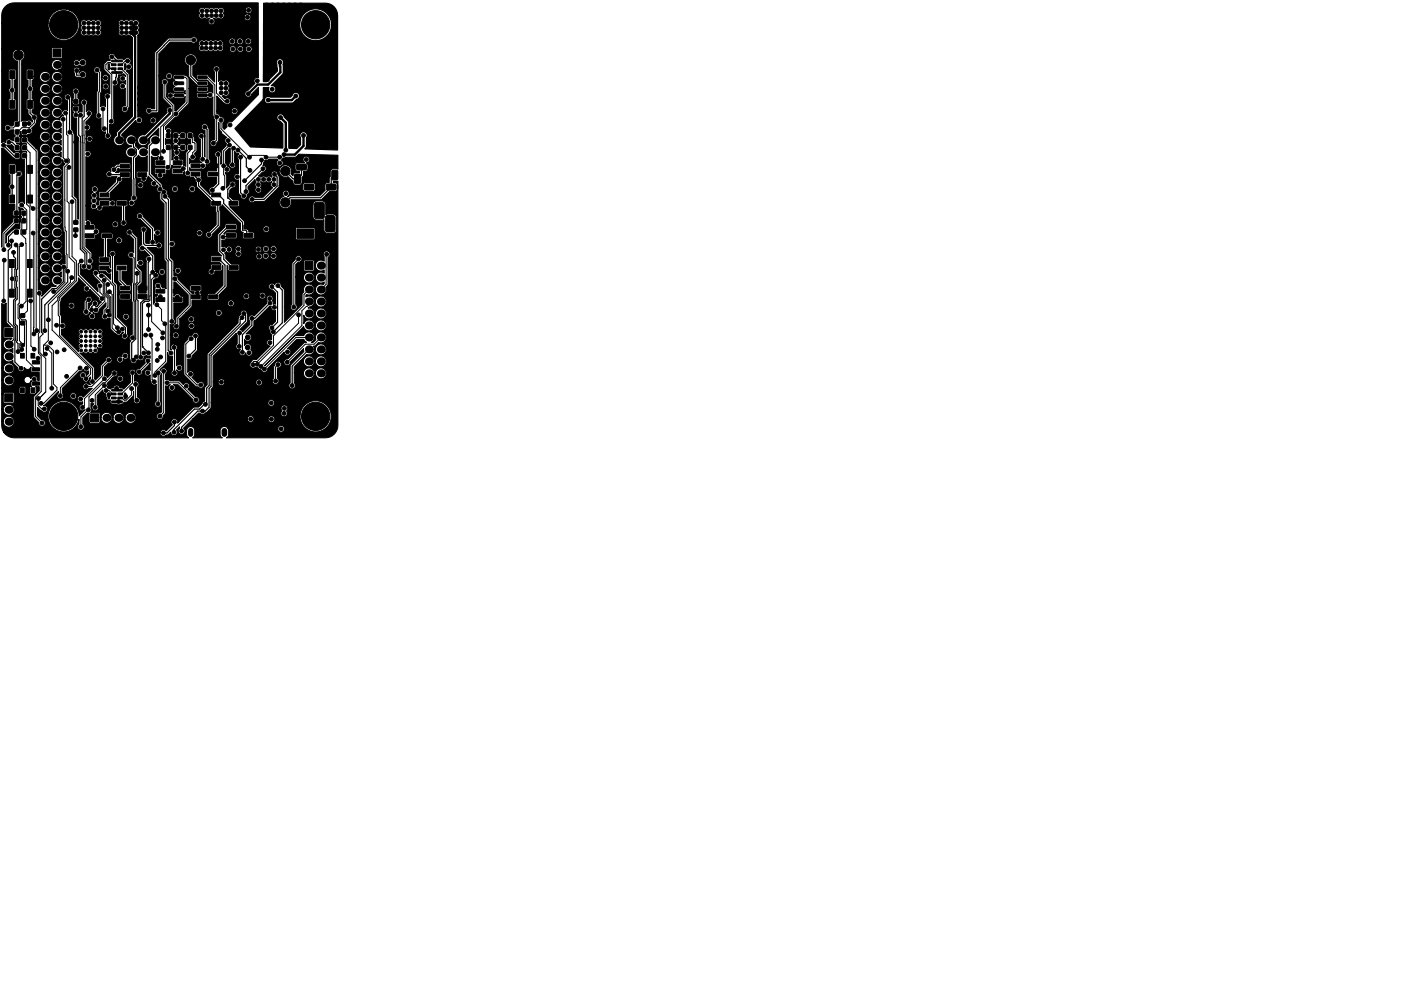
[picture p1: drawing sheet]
<svg xmlns="http://www.w3.org/2000/svg" width="297mm" height="210mm" viewBox="0 0 297 210" stroke-linecap="round" stroke-linejoin="round" font-family="sans-serif">
<g fill="#000" stroke="#000" stroke-width=".21">
<path d="M2.1 15h1v1.7h-1zM5.9 15h1v1.7h-1zM11.2 10.4h1.7v1.7h-1.7zM23 13.6h.3l-.2 1.2-.2-.1zM23.7 13.5h.9v.4h-.9zM23.7 14.4h.9v.4h-.9zM25 14.4h1v.4h-1zM25 13.5h1v.4h-1zM23.7 12.8h2.1l.2 .2-.2 .1h-2zM23.7 15.3l2.1-.1 .2 .2-.2 .2h-2zM26.4 13.6h.3v1.1l-.1 .1-.2-.1zM37 16.1h1.8l.1 .5-.1 .1h-1.7z"/>
<path d="M37 17.4h1.8l.1 .4-.1 .2h-1.7zM37 18.7l1.8-.1 .1 .5-.1 .1h-1.7zM37 19.9h1.8l.1 .5-.1 .1h-1.7zM42 19.9h1.8l.1 .5-.1 .1h-1.7zM42 18.7l1.8-.1 .1 .5-.1 .1h-1.7zM42 17.4h1.8l.1 .4-.1 .2h-1.7zM42 16.1h1.8l.1 .5-.1 .1h-1.7zM1.1 1.4a2.66 2.66 0 0 1 1.9-.8h51.8v15.9a.7 .7 0 0 0-.9 .3 .7 .7 0 0 0 .2 .9l-1.7 1.5a.71 .71 0 0 0-.2 1.2 .71 .71 0 0 0 1.1-.4l1.5-1.5v1.6l-5.7 5.8a.71 .71 0 0 0-.8 .1 .71 .71 0 0 0-.1 .9l-.6 .6-.3-.4v-1.1a.71 .71 0 0 0 .2-.9 .71 .71 0 0 0-.9-.3 .7 .7 0 0 0-.7-.7v-.6h3.1a.71 .71 0 0 0 1 .7 .71 .71 0 0 0 .2-1.1 .71 .71 0 0 0-1.1 .3l-.1 .1h-3.1v-3.1l1.5 1.4a.89 .89 0 0 0 1.5-.3 .71 .71 0 0 0-.4-.7 .71 .71 0 0 0-.8 .2l-.6-.6 .2-.2a.78 .78 0 0 0 1.1 0 .78 .78 0 0 0 0-1.1 .7 .7 0 0 0 0-.9 .74 .74 0 0 0 0-1 .74 .74 0 0 0-1.1 0 .7 .7 0 0 0-1 .1v-2.1a.71 .71 0 0 0 .1-1 .71 .71 0 0 0-1 0 .71 .71 0 0 0 .1 1.1v2.1l-1.6-1.6h-1.9l-.4 .4 .2 .7 2.1 .1 1.2 1.2v1.6a.87 .87 0 0 0-1.2-.2h-1.9l-.4 .5 .1 .4 .2 .3h1.9a.4 .4 0 0 1 .7 .1l.6-.4v3.9l.2 .6 .2 .4v4.1l-.1 .2a.71 .71 0 0 0-.9 .7 .71 .71 0 0 0 .8 .7 .71 .71 0 0 0 .6-.8l.4-.6v-3.7l.2 1.5 .5 .5-.1 .2 1.1 1a.71 .71 0 0 0 0 1.2v.5l-1 1.1v2.6l-.2 .3v-1.7a.71 .71 0 0 0-.1-1 .71 .71 0 0 0-1.1 .2 .71 .71 0 0 0 .3 1v2.8h-1.8l-.2 .3v.9l.1 .2 1.9 .1v1.2l-.8 .8a.72 .72 0 0 0-.7 .4 .72 .72 0 0 0 .2 .9v.3l-2.1-2.1v-.5a.71 .71 0 0 0 .1-1.1l.1-.3-.1-1h-2.2l-.2-.2v-.5l.3 .3 2.2-.1a.7 .7 0 0 0 .8-.1 .7 .7 0 0 0 .2-.8 .7 .7 0 0 0 .8-.3 .7 .7 0 0 0-.2-.9v-6.3l-.1-.3a.73 .73 0 0 0-.5-.9 .73 .73 0 0 0-.9 .5 .73 .73 0 0 0 .4 .9l.3 .1v5.6l-.1-.1v-4a.71 .71 0 0 0-.5-1 .71 .71 0 0 0-.9 .5 .71 .71 0 0 0 .5 .9v3.7a.7 .7 0 0 0-.2 .7 .7 .7 0 0 0 .5 .5h-2.4l-.2 .2v-1.1a.7 .7 0 0 0 1.1 .2 .7 .7 0 0 0 0-1.1l.4-.7v-1.6l-.5-.6-.2-1.5-.4-.3h-.5l-.5 .3v.9l.3 .3 .5 .1 .1 .9h-.6l-.3 .4v.7l.2 .3-.4 .5v2.9l-.5-.2v-1.1l-.2-.2h-.6l-.2-.9a.86 .86 0 0 0 .1-1.2l.4 .3h.8l.3-.4v-.7l-.4-.4h-.8l-.3 .4-.4-.4a.76 .76 0 0 0 .2-1.1l.2-.2 .4 .4 .8-.1 .3-.3-.1-.9-.3-.3h-.7l-.4 .4-.4-.4-.8 .1-.3 .3v.8l.2 .2a.7 .7 0 0 0 .2 1.1l-.2 .1-.2 .4v.7l.3 .3a.7 .7 0 0 0 .2 .9 .7 .7 0 0 0-.2 .9l-.3 .2-.2-3.3-.4-.2-.8 .2v-1.3l.3 .2h.6l.4-.3-.1-1.1a.71 .71 0 0 0-.2-1 .71 .71 0 0 0-1 .3v-.6l2.1-2.1a.7 .7 0 0 0 .8-.8l2-2 .1-3.2h1.5l.1 .5 .3 .2h1.7l.5-.2v-.6l-.4-.4h-1.7l-.3 .2-.2 .3h-1.5l-.1-2.2-.5-.5-.6-.3-2 .1-.2 .6 .1 .4 .3 .1h-.1a.7 .7 0 0 0-.4 .7 .7 .7 0 0 0 .5 .6l-.4 .4v.5l.2 .3h2l.3-.3v.8l-.4-.4h-1.6l-.6 .2a.71 .71 0 0 0-1 0 .71 .71 0 0 0 .1 1.1 .71 .71 0 0 0 1.1-.3l.4 .2h1.6l.4-.4v1.2l-1.8 1.9h-.3l-.1-1.3-1.6-1.6v-2.7a.71 .71 0 0 0 .1-1 .71 .71 0 0 0-1.1 0 .71 .71 0 0 0 .1 1.1l.1 2.9 1.6 1.8a.72 .72 0 0 0-.8 .3 .72 .72 0 0 0 0 .9l-4.7 4.7h-.3a1.16 1.16 0 0 0-1.2 1.2 1.16 1.16 0 0 0 1.3 1.1 1.16 1.16 0 0 0 .9-1.5l2.3-2.2v1.7a1.15 1.15 0 0 0-1.5-.1 1.15 1.15 0 0 0-.4 1.4l-.5 .6-.1 .8-.1-.2a1.15 1.15 0 0 0-1.8 .3l-.6-.7 .1-.7a1.16 1.16 0 0 0-.7-1.6 1.16 1.16 0 0 0-1.5 .9 1.16 1.16 0 0 0 1.3 1.3v.2h-.2a1.16 1.16 0 0 0-1.1 1.3 1.16 1.16 0 0 0 1.3 1.1l.1 8a.7 .7 0 0 0-.2 .9 .71 .71 0 0 0-.6 .8 .71 .71 0 0 0 1 .5 .71 .71 0 0 0 .3-1 .7 .7 0 0 0 .6-.5 .7 .7 0 0 0-.3-.8v-2.2h.3a.71 .71 0 0 0 .9 .8 .71 .71 0 0 0 .3-1.2 .71 .71 0 0 0-1.2 .3v.1h-.3l-.1-5.6 .6-.7a1.15 1.15 0 0 0 1.9 .1v3.4l-2-.1-.3 .2v1.1l.9 .2a.71 .71 0 0 0 .7 .8 .71 .71 0 0 0 .6-.8l.3-.2v-.3l.9 1a.7 .7 0 0 0-.2 1.1 .7 .7 0 0 0 1.2-.2l.2 .4a.71 .71 0 0 0-.2 .8 .71 .71 0 0 0 .7 .5l-.1 1.4 .9 .9v11.7l.4 .6v5.8l-.2-.2h-.6l-.1-.3a.76 .76 0 0 0-.6-.8 .76 .76 0 0 0-.9 .6l.2 .5-.3 .2 .1 1 .2 .2h.5l-.2 .4-.5 .1v1.1l-.2 .4v-5.1l.3-.3a.75 .75 0 0 0 .8-.7 .75 .75 0 0 0-.6-.8h.5v.2a.71 .71 0 0 0 1.1 .5 .71 .71 0 0 0 0-1.2 .71 .71 0 0 0-1.1 .5h-.5l-.3-.4v-3.1l-1.6-1.6h1.9a.73 .73 0 0 0 1.1 0 .73 .73 0 0 0-.1-1.1 .73 .73 0 0 0-1.1 .2v-.4l-.2-.4v-1.1l.1 .1a.71 .71 0 0 0 1 0 .71 .71 0 0 0-.1-1 .71 .71 0 0 0-1 .2l-.1-.7-2.3-2.4a.71 .71 0 0 0-.7-.8 .71 .71 0 0 0-.8 .8 .71 .71 0 0 0 .8 .6l2.2 2.2v2.1l-.2 .4v.4l-.8-.1v-2.3a.71 .71 0 0 0 .1-1 .71 .71 0 0 0-1.1 0 .71 .71 0 0 0 .1 1.1l.1 2.6a.71 .71 0 0 0-.6 1 .71 .71 0 0 0 1.1 .3l1.1 1a.8 .8 0 0 0-.7 1.3v6.7h-1.6v-1.5l.7-.8v-2.2l-.9-1.1v-.4a.71 .71 0 0 0 1.1 .1 .71 .71 0 0 0-.1-1.1 .71 .71 0 0 0-1 .1v-4.8l-1-1.1a.71 .71 0 0 0-.7-.8 .71 .71 0 0 0-.8 .7 .71 .71 0 0 0 .8 .7l.8 .8v2.8a.71 .71 0 0 0-1.2 .3 .71 .71 0 0 0 .8 .9l.1 .1v5l-.1 .3 .1 10.7a.71 .71 0 0 0-.6 .6 .71 .71 0 0 0 .4 .8l-.3 .5v3.2a.93 .93 0 0 0 1.3 1l.1-.2a.45 .45 0 0 1 .4-.5 .45 .45 0 0 1 .5 .2 .71 .71 0 0 0 .7-.9l.5-.2 .4 .2 .4-.1v.5a.71 .71 0 0 0-.9 0 .71 .71 0 0 0-.1 1l-1.2 1.2a.7 .7 0 0 0-.8 .7 .71 .71 0 0 0-1.1-.5 .71 .71 0 0 0 0 1.2v1.5l-1.5 1.5-.2-.3-.6-.1a.71 .71 0 0 0-.7-.5 .71 .71 0 0 0-.7 .6l-.6 .2a.55 .55 0 0 1-.5-.8l-.2-.3 1.1-1.1h1v.1a.71 .71 0 0 0 1.1 .5 .71 .71 0 0 0 0-1.2 .71 .71 0 0 0-1.1 .6h-1l.3-.4a.71 .71 0 0 0 .9-.6 .71 .71 0 0 0-.8-.8 .71 .71 0 0 0-.6 .8l-.8 .8-.2-.3-.4-.2v-1.7l.7-.8a.7 .7 0 0 0 .8-.9h1v.2a.71 .71 0 0 0 .9 .6 .71 .71 0 0 0 .5-.9 .71 .71 0 0 0 1.1-.4 .71 .71 0 0 0-.7-.9 .71 .71 0 0 0-.6 .9 .71 .71 0 0 0-1.2 .5h-1a.71 .71 0 0 0-.8-.5 .71 .71 0 0 0-.5 .8l-1 1v2l-1.2 1.1-.2-.2-.1-2.5-3-3 .4 .1 .4-.3a.6 .6 0 0 0 1 0l.1 .1a.6 .6 0 0 0 .9-.1 .6 .6 0 0 0 .9 .1 .6 .6 0 0 0-.1-.9l.2-.2a.61 .61 0 0 0 .9 .1 .61 .61 0 0 0-.1-.9l.2-.2a.6 .6 0 0 0-.2-.8l.2-.2a.6 .6 0 0 0-.2-.8 .6 .6 0 0 0 .1-1 .6 .6 0 0 0-.9 .1l-.1-.1a.6 .6 0 0 0-.9 .1l-.1-.1a.6 .6 0 0 0-.9 .1l-.1-.1a.6 .6 0 0 0-.9 .1 .6 .6 0 0 0-.9-.1 .6 .6 0 0 0 .1 1l-.2 .1a.6 .6 0 0 0 .2 .9l-.2 .1a.6 .6 0 0 0 .2 .9l-.2 .1a.6 .6 0 0 0 .2 .9l-.3 .3 .1 .4-3.7-3.6v-1.2a.71 .71 0 0 0 .9-.7 .71 .71 0 0 0-.9-.7v-1.3l-.2-.4v-1.9h1.6v.1a.71 .71 0 0 0 1.1 .5 .71 .71 0 0 0 0-1.2 .71 .71 0 0 0-1.1 .6h-1.6l.2-1.4 3.5-3.6 .1-.9 1.6 1.6a.71 .71 0 0 0-.3 1.2 .71 .71 0 0 0 1.2-.3l1.8 1.9a.7 .7 0 0 0 .6 .7l-1.1 1.1a.71 .71 0 0 0 .4-.9 .71 .71 0 0 0-.8-.5 .71 .71 0 0 0-.5 .8l-.4 .4-.4 .7v-1.3a.71 .71 0 0 0 .8-.7 .71 .71 0 0 0-.7-.7 .71 .71 0 0 0-.7 .8l-.3 .3v1.6a.71 .71 0 0 0 .1 1.2 .71 .71 0 0 0 1.1-.5l.3 .1a.71 .71 0 0 0-.3 1.2 .71 .71 0 0 0 1.2-.2 .71 .71 0 0 0-.6-1l.2-.1a.7 .7 0 0 0 .9 .1 .7 .7 0 0 0 .3-.7l1.5-1.5v.8l-.6 .6-.1 1a.71 .71 0 0 0 0 1.1 .71 .71 0 0 0 1-.2h.6v2.2l.9 1a.91 .91 0 0 0 1.5-.1l.4-.1a.73 .73 0 0 0-.5 1 .73 .73 0 0 0 1 .4 .73 .73 0 0 0 .3-1v-1.6l-2.1-2.2h1.1v.2a.71 .71 0 0 0 1.1 .5 .71 .71 0 0 0 0-1.2 .71 .71 0 0 0-1.1 .5h-1.1v-4.6h.4v.9l.2 .2h2l.3-.2v-1l-.3-.2h-1.9l-.3 .3h-.4v-2l-.6-.7v-3.3h.2l.1 .9 .4 .2v2.1l.8 .7-.5 .2 .1 1.1 2.2 .1 .2-.2v-.9l-.2-.3h-.6l-1.1-1.1v-1.7l1.1-.1v-1.2l-.3-.1h-1.9l-.3 .3h-.2v-2.1a.71 .71 0 0 0 .1-1 .71 .71 0 0 0-1.1 0 .71 .71 0 0 0 .1 1v2.4l-.1-.5-.2-.1h-2l-.2 .2v.9l.1 .2 1.3 .1 .2 .2a.7 .7 0 0 0 .9 .3v1.2l-1-1.1a1.14 1.14 0 0 0-1.4-.1 .72 .72 0 0 0-1-.8 .72 .72 0 0 0-.1 1.3l1.3 1.3a.7 .7 0 0 0-.7 .5 .7 .7 0 0 0 .3 .8v.7l-3.8-3.8v-1.9l.2-.1a.71 .71 0 0 0 .1 1 .71 .71 0 0 0 1-.1 .7 .7 0 0 0 1.1 .1 .7 .7 0 0 0-.1-1.1 .79 .79 0 0 0 .2-1.3h1.3l.1 .8 .2 .3 2.1-.1 .2-.2-.1-.9-.5-.2v-3.5h1.7v.2a.71 .71 0 0 0 1.1 .5 .71 .71 0 0 0 0-1.2 .71 .71 0 0 0-1.1 .5h-1.7v-.2l1.1-.1v-1.1l-.1-.2h-2.2l-.2 .2v1l.2 .2h.3v3.7h-.8l-.3 .3h-1.3l-.1-1.1-1.2-1.2v-1.7h1.9l.2-.2v-.6a.71 .71 0 0 0 .8-.8 .71 .71 0 0 0-.8-.7v-.6l-.3-.3h3.7v.2a.71 .71 0 0 0 1.1 .5 .71 .71 0 0 0 0-1.2 .71 .71 0 0 0-1.1 .5h-4.3a.76 .76 0 0 0-.4-.7 .76 .76 0 0 0-.8 0v-3.1h1a.71 .71 0 0 0 .4 .7 .71 .71 0 0 0 .8-.2 .71 .71 0 0 0 .8 .5 .71 .71 0 0 0 .6-.7l1.4-.2 .2-.1a.7 .7 0 0 0 .9 0 .7 .7 0 0 0 .1-1h.2l.1 1.1 1.1 .1v2.8a.71 .71 0 0 0-.1 1 .71 .71 0 0 0 1 0 .71 .71 0 0 0-.1-1v-2.8l.5-.2-.1-1.1-.2-.2h-1.9l-.3 .3h-.2a.7 .7 0 0 0-1-.1l-.3-.2h-2l-.2 .3v.7l-.3 .2-.2-.4a.71 .71 0 0 0 0-1.1 .7 .7 0 0 0 .1-1.1h.4v.8l.2 .2h2.1l.2-.2v-.9l1.8-1.9 .2-.3a.7 .7 0 0 0 .6-.9l1.6-.1 .1-.3v-.9l-.3-.2h-1.9l-.3 .3h-.7l.3-.3 .1-.4 .3-.2 .3 .3h2l.2-.3v-1l-.3-.1h-1.9l-.3 .2-.6 .1-.4 .4a.7 .7 0 0 0-.6 .3 .7 .7 0 0 0 0 .8 .71 .71 0 0 0-1 .1 .71 .71 0 0 0 .1 1 .71 .71 0 0 0 .9 0h1.2l-.3 1-2.1 2.2h-1.3l-.2 .3h-.4l-.2-.2h.1a.71 .71 0 0 0 .2-1.1 .71 .71 0 0 0-1.1 0 .71 .71 0 0 0 .3 1.1 .71 .71 0 0 0-.2 1.2 .7 .7 0 0 0-.1 1.2l-.3 .5h-1l.1-10.4a.71 .71 0 0 0 1-.7 .71 .71 0 0 0-1.1-.5l.1-2.7a.71 .71 0 0 0 .6 .7 .71 .71 0 0 0 .8-.5h4.4v.3a1.16 1.16 0 0 0 1.8 .8 1.16 1.16 0 0 0-.1-2v-.2l3-3a.7 .7 0 0 0 .7 .7 .7 .7 0 0 0 .7-.7h1.6v.1a.71 .71 0 0 0 1.1 .5 .71 .71 0 0 0 0-1.2 .71 .71 0 0 0-1.1 .6l-1.6-.1a.7 .7 0 0 0-1-.5v-1.5h1.7a.71 .71 0 0 0 .4 .8 .71 .71 0 0 0 .9-.3h1.1l.4-.3v-7.5h1.4a.71 .71 0 0 0 1 .7 .71 .71 0 0 0 .2-1.2 .71 .71 0 0 0-1.1 .3l-.1 .2h-1.4v-3.5h5.4l.2 .8 .7 .6v2.2l.1 .3 1.8 1.7h2.1l.2-.4-.2-.7h-2l-1.1-1.1v-2l.2-.1a1.31 1.31 0 0 0 .1-2.2 1.31 1.31 0 0 0-2.1 .9h-5.4v-1.2l2.4-2.5h4.5a.7 .7 0 0 0 .8 .2h.7v.2a.55 .55 0 0 1 0 .8 .71 .71 0 0 0 .4 .7 .71 .71 0 0 0 .8-.1 .7 .7 0 0 0 .9 0 .85 .85 0 0 0 1.1 0 .7 .7 0 0 0 .9 0 .7 .7 0 0 0 1.2-.4h1.3v.2a.71 .71 0 0 0 .7 .6 .71 .71 0 0 0 .7-.8h.1v.2a.71 .71 0 0 0 .8 .6 .71 .71 0 0 0 .6-.8h.4v.2a.71 .71 0 0 0 1.1 .5 .71 .71 0 0 0 0-1.2 .71 .71 0 0 0-1.1 .5h-.4v-.1a.71 .71 0 0 0-.7-.5 .71 .71 0 0 0-.7 .6l-.2-.1a.71 .71 0 0 0-.7-.5 .71 .71 0 0 0-.6 .6h-1.3l-.2-.7a.7 .7 0 0 0 0-.9h1.3v.1a.71 .71 0 0 0 .8 .7 .71 .71 0 0 0 .6-.8h.3v.1a.71 .71 0 0 0 .7 .7 .71 .71 0 0 0 .7-.8h.3v.1a.71 .71 0 0 0 1.1 .6 .71 .71 0 0 0 0-1.2 .71 .71 0 0 0-1.1 .5h-.3l-.1-.1a.71 .71 0 0 0-.7-.5 .71 .71 0 0 0-.6 .6l-.3-.1a.71 .71 0 0 0-.7-.5 .71 .71 0 0 0-.7 .6h-1.4a.7 .7 0 0 0-.9 0 .85 .85 0 0 0-1.1 0 .7 .7 0 0 0-.9 0 .71 .71 0 0 0-1 0 .71 .71 0 0 0-1.1 .4h-.6a.71 .71 0 0 0 .2-1.1 .71 .71 0 0 0-1.1 .1h-4.9l-2.8 2.9-.1 12.1h-.7a.71 .71 0 0 0-.7-.3 .71 .71 0 0 0-.5 .6h-1.7v-16a.85 .85 0 0 0 .1-1.1 .7 .7 0 0 0 0-.9 .74 .74 0 0 0 0-1 .74 .74 0 0 0-1.1 0 .7 .7 0 0 0-.9 0 .85 .85 0 0 0-1.1 0 .74 .74 0 0 0-.9 0 .74 .74 0 0 0 0 1 .7 .7 0 0 0 0 1 .74 .74 0 0 0 0 1 .74 .74 0 0 0 1.1 0 .7 .7 0 0 0 .9 0l.8 .6v16.7l-3.3 3.3-.1 .7-.5 .5-.1 .4h-4.4a.73 .73 0 0 0-.6-.9 .73 .73 0 0 0-.9 .7v-1.7a.71 .71 0 0 0 1-.7 .71 .71 0 0 0-1-.6v-.5l1-1a.89 .89 0 0 0-.3-1.5l-.6 .3v-1.4a.71 .71 0 0 0 .1-1 .71 .71 0 0 0-1.1 0 .71 .71 0 0 0 .1 1v1.5l-.4-.1-.4 .2-.1-.1 .3-.4v-.8l-.5-.3-.9 .2-.1 .9 .3 .5a.7 .7 0 0 0-.1 .8 .7 .7 0 0 0 .8 .4l-.1 3.5 .4 .6v17.3l-.1-4.1-.8-.9v-13l-.5-1v-6.2h.1v.6l.3 .3h.8l.3-.1 .2-.8-.4-.5 .1-1a.71 .71 0 0 0-.1-1 .71 .71 0 0 0-1 .2 .71 .71 0 0 0 .1 1v.8l-.3 .5h-.1l-.1-.4a.78 .78 0 0 0-.5-.9 .78 .78 0 0 0-.9 .4 .7 .7 0 0 0 .6 1l-.1 2a.7 .7 0 0 0-1 .4 1.16 1.16 0 0 0-1.7-.9 1.16 1.16 0 0 0-.1 2 1.16 1.16 0 0 0 1.8-.7l.3 .4a.71 .71 0 0 0-.8 .9 1.16 1.16 0 0 0-1.5 .3 1.16 1.16 0 0 0 .2 1.6 1.16 1.16 0 0 0 1.6-.2v1.1l-.2-.2a1.16 1.16 0 0 0-1.6 .2 1.16 1.16 0 0 0 .1 1.6 1.16 1.16 0 0 0 1.7-.1v1l-.2-.2a1.16 1.16 0 0 0-1.6 .2 1.16 1.16 0 0 0 .1 1.6 1.16 1.16 0 0 0 1.7-.1v1l-.2-.1a1.16 1.16 0 0 0-1.8 .4 1.16 1.16 0 0 0 1 1.6 1.16 1.16 0 0 0 1.2-1.3l.6 .9-.5 .6v7v5.8l.1 .7 .2 .4v4.5l.2 .4v1.8h-.5l-.3 .2-.2-.2a1.16 1.16 0 0 0-1.6 .2 1.16 1.16 0 0 0 .2 1.6 1.16 1.16 0 0 0 1.6-.1v1.1a1.16 1.16 0 0 0-1.9 .1 1.16 1.16 0 0 0 .9 1.7l-.2 .2-1 .1-2 2 .1-.2a.71 .71 0 0 0 0-.9 .71 .71 0 0 0-.8-.2v-2.2h.3a1.16 1.16 0 0 0 1.6 1.2 1.16 1.16 0 0 0 .3-2 1.16 1.16 0 0 0-1.9 .5v.3h-.3v-2.6h.3a1.16 1.16 0 0 0 1.6 1.2 1.16 1.16 0 0 0 .3-1.9 1.16 1.16 0 0 0-1.9 .5v.2h-.3v-2.5h.3a1.16 1.16 0 0 0 1.2 1.3 1.16 1.16 0 0 0 1.1-1.3h.2v.2a1.16 1.16 0 0 0 1.8 .9 1.16 1.16 0 0 0 0-2 1.16 1.16 0 0 0-1.8 .9h-.2v-.2a1.16 1.16 0 0 0-1.3-.8 1.16 1.16 0 0 0-1 1h-.3v-2.5h.3v.2a1.16 1.16 0 0 0 1.3 1 1.16 1.16 0 0 0 1-1.2h.2v.2a1.16 1.16 0 0 0 1.8 .9 1.16 1.16 0 0 0 0-2 1.16 1.16 0 0 0-1.8 .9h-.2v-.3a1.16 1.16 0 0 0-1.3-.8 1.16 1.16 0 0 0-1 1.1h-.3v-2.6h.3v.2a1.16 1.16 0 0 0 1.3 1.1 1.16 1.16 0 0 0 1-1.3h.2v.2a1.16 1.16 0 0 0 1.8 .9 1.16 1.16 0 0 0 0-2 1.16 1.16 0 0 0-1.8 .9h-.2v-.2a1.16 1.16 0 0 0-1.3-.8 1.16 1.16 0 0 0-1 1h-.3v-2.5h.3v.2a1.16 1.16 0 0 0 1.3 1 1.16 1.16 0 0 0 1-1.2h.2v.2a1.16 1.16 0 0 0 1.8 .9 1.16 1.16 0 0 0 0-2 1.16 1.16 0 0 0-1.8 .9h-.2v-.3a1.16 1.16 0 0 0-1.3-.8 1.16 1.16 0 0 0-1 1.1h-.3v-2.6h.3v.3a1.16 1.16 0 0 0 1.3 1 1.16 1.16 0 0 0 1-1.3h.2v.3a1.16 1.16 0 0 0 1.8 .8 1.16 1.16 0 0 0 0-1.9 1.16 1.16 0 0 0-1.8 .8h-.2v-.2a1.16 1.16 0 0 0-1.3-.8 1.16 1.16 0 0 0-1 1h-.3v-2.5h.3v.2a1.16 1.16 0 0 0 1.3 1.1 1.16 1.16 0 0 0 1-1.3h.2v.2a1.16 1.16 0 0 0 1.8 .9 1.16 1.16 0 0 0 0-2 1.16 1.16 0 0 0-1.8 .9h-.2v-.2a1.16 1.16 0 0 0-1.3-.8 1.16 1.16 0 0 0-1 1h-.3v-2.5h.3v.2a1.16 1.16 0 0 0 1.3 1 1.16 1.16 0 0 0 1-1.2h.2v.2a1.16 1.16 0 0 0 1.8 .9 1.16 1.16 0 0 0 0-2 1.16 1.16 0 0 0-1.8 .9h-.2v-.3a1.16 1.16 0 0 0-1.3-.8 1.16 1.16 0 0 0-1 1.1h-.3v-2.6h.3v.2a1.16 1.16 0 0 0 1.3 1.1 1.16 1.16 0 0 0 1-1.3h.2v.2a1.16 1.16 0 0 0 1.8 .9 1.16 1.16 0 0 0 0-2 1.16 1.16 0 0 0-1.8 .9h-.2v-.2a1.16 1.16 0 0 0-1.3-.8 1.16 1.16 0 0 0-1 1h-.3v-2.5h.3v.2a1.16 1.16 0 0 0 1.8 .9 1.16 1.16 0 0 0 0-2 1.16 1.16 0 0 0-1.8 .9h-.3v-2l-.5-.6h.8v.3a1.16 1.16 0 0 0 1.8 .8 1.16 1.16 0 0 0 0-1.9 1.16 1.16 0 0 0-1.8 .8h-.8l-1.6-1.6-.1-.5-.2-.3-.9-.1-.3 .4v.8l.3 .3h.7l.1 .2h-.7l-.3 .1-.1 1 .3 .4h.7l.2 .2-.7-.1-.4 .2-.1 1a.59 .59 0 0 0 .7 .4v9.4l-.1-.2a.7 .7 0 0 0-1.1 .1l.1-5.5a.71 .71 0 0 0 .5-1.1 .71 .71 0 0 0-1.2 .1l-.1-1.7h-1.4l-.1 1.9 .1 .2 .2 .1v2a.7 .7 0 0 0 0 1.1v.9l-.3 .2v1.8l.2 .3h1.1v1.1l-.4 .4 .1 .9 .4 .2h.6l.3-.2 .1-.8-.2-.4v-.7l1 .5a.55 .55 0 0 0-.7 .6v.6l.3 .5-.3 .4-.1 1.9-.1 .2-.4-.2-.7 .1-1.5 1.4-.1 1.6-.2 .1v-1.9l2.1-2.1h.6l.3-.3v-.8l-.1-.3-.3-.1h-.8l-.2 .3-.1 .6-2.3 2.3v3.1v-21l.4 .1 2.3 2.2 .9 .1 .4-.4-.2-1-.8-.2-.4 .3-1.6-1.6v-.2l.5 .2 .5-.3 .5 .5 .1 .8 .4 .2 .8-.1 .2-1a.61 .61 0 0 0-.8-.4l-.1-.1 .6-.1 .3-.4v-.7l-.4-.4h4.4a1.16 1.16 0 0 0 1.6 1.2 1.16 1.16 0 0 0 .3-1.9 1.16 1.16 0 0 0-1.9 .5v.2h-4.4l.3-.4 .2-.7v.7l.3 .2 .7 .1 .4-.3a.84 .84 0 0 0 .8-.3 .84 .84 0 0 0 0-.9l.9-.9h.8v.2a1.16 1.16 0 0 0 1.8 .9 1.16 1.16 0 0 0 0-2 1.16 1.16 0 0 0-1.8 .9h-.8l.1-.9a.7 .7 0 0 0 .3-.8 .7 .7 0 0 0-.8-.5l-.4-.4h1.6v.2a1.16 1.16 0 0 0 1.8 .9 1.16 1.16 0 0 0 0-2 1.16 1.16 0 0 0-1.8 .9h-1.6v-.5l.4-.3v-1.7h1.2a1.16 1.16 0 0 0 1.2 1.2 1.16 1.16 0 0 0 1.1-1.2h.2v.2a1.16 1.16 0 0 0 1.8 .9 1.16 1.16 0 0 0 0-2 1.16 1.16 0 0 0-1.8 .9h-.2v-.3a1.16 1.16 0 0 0-1.3-.8 1.16 1.16 0 0 0-1 1.1h-1.2l-.2-.3h-.2v-1.6l.3-.7h1.3v.3a1.16 1.16 0 0 0 1.3 1 1.16 1.16 0 0 0 1-1.3h.2v.3a1.16 1.16 0 0 0 1.8 .8 1.16 1.16 0 0 0 0-1.9 1.16 1.16 0 0 0-1.8 .8h-.2v-.2a1.16 1.16 0 0 0-1.3-.8 1.16 1.16 0 0 0-1 1h-1.3l-.3-.4v-1.3l.4-.2v-.6h1.2a1.16 1.16 0 0 0 1.2 1.3 1.16 1.16 0 0 0 1.1-1.3h.2v.2a1.16 1.16 0 0 0 1.8 .9 1.16 1.16 0 0 0 0-2 1.16 1.16 0 0 0-1.8 .9h-.2v-.2a1.16 1.16 0 0 0-1.3-.8 1.16 1.16 0 0 0-1 1h-1.2v-1.3l-.2-.2-1.3 .1-.1 1.9 .1 .2 .2 .1v1.3a.71 .71 0 0 0 0 1.1v1.6l-.3 .2v1.8l.3 .3 .1 .9 .6 .6 .3 .7-.1 .4a.88 .88 0 0 0-1.2-.3h-.7l-.3 .1v-12h6.3a1.15 1.15 0 0 0 1.4 1.2h3.2l.4 1.3 1 .2a.81 .81 0 0 0 1.3 0 .81 .81 0 0 0-.2-1.2 .81 .81 0 0 0-1.2 .3h-.1l.2-.3v-.4h3v.1a.7 .7 0 0 0 .8 .7l-.2 8.3a.7 .7 0 0 0-.1 1.1 .7 .7 0 0 0 1 0v2.2a.7 .7 0 0 0 1 .8l-.1 .3a.71 .71 0 0 0 .1 1.1 .71 .71 0 0 0 1-.2 .71 .71 0 0 0-.2-1l.1-1.8a.71 .71 0 0 0 .9-.2 .71 .71 0 0 0-.1-.9v-7.1a.71 .71 0 0 0 .8-.3 .71 .71 0 0 0 .1-.7l.1-1.3h.8l.3-.3 .4 .4v.2a.71 .71 0 0 0-1.1-.1 .71 .71 0 0 0 0 1.1 .71 .71 0 0 0 1.1-.1l-.1 .7a.71 .71 0 0 0-1 0 .71 .71 0 0 0 0 1 .71 .71 0 0 0 1.1-.1l-.1 3.7a.71 .71 0 0 0-.7 .7 .71 .71 0 0 0 .7 .7 .71 .71 0 0 0 .7-.8l.2-.4v-6.8l-.6-.7 .2-.3a.71 .71 0 0 0 1-.4 .71 .71 0 0 0-.5-.9 .75 .75 0 0 0-.1-1.1 .75 .75 0 0 0-1.1 .2l-1.4-.1-.5-.7a.71 .71 0 0 0-1.2-.3 .71 .71 0 0 0 .2 1.2v.2h-.7l-.7 .8 .1 1.1 1.2 1.2-.1 3.9a.71 .71 0 0 0-1 .1 .71 .71 0 0 0 .2 1v1.7l-.1-.1a.7 .7 0 0 0-1 0l.2-4.3h.2v.1a.71 .71 0 0 0 1.1 .5 .71 .71 0 0 0 0-1.2 .71 .71 0 0 0-1.1 .6h-.2v-1.8l.1 .1a.71 .71 0 0 0 1.1 .5 .71 .71 0 0 0 0-1.2 .71 .71 0 0 0-1.1 .6h-.1l-.1-1.4a.75 .75 0 0 0-.6-.9 .75 .75 0 0 0-.9 .6h-3a.71 .71 0 0 0-.7-.5 .71 .71 0 0 0-.7 .6h-3.1a1.15 1.15 0 0 0 .8-1.6h2.3v.1a.8 .8 0 0 0 .6 .7 .8 .8 0 0 0 .8-.3 .81 .81 0 0 0 1.3 0 .81 .81 0 0 0-.2-1.2 .81 .81 0 0 0-1.2 .3 .71 .71 0 0 0-.7-.2 .71 .71 0 0 0-.6 .6l-2.4-.1a1.16 1.16 0 0 0-1.2-.6 1.16 1.16 0 0 0-1 1.1h-6.3v-.9a1.31 1.31 0 0 0 .2-2.1 1.31 1.31 0 0 0-2.1 .5 1.31 1.31 0 0 0 1.1 1.8v12.5l-.7 .1-.2 .4v.5l-.3 .2h-.4a.71 .71 0 0 0-1-.1 .71 .71 0 0 0 0 1.1 .71 .71 0 0 0 1-.1l.7-.1v.9l.3 .3-.3 .6v.6l-.3-.2a.79 .79 0 0 0-.9-.2 .79 .79 0 0 0-.5 .8l-.4-.2-.4 .1v-15.2h1.4v1.7l.3 .3v1.6a.7 .7 0 0 0 0 1.1v1.3l-.3 .2v1.8l.2 .3h1.1l.3-.3v-1.7l-.2-.3h-.2v-1.3a.7 .7 0 0 0 0-1.1v-1.6l.2-.1 .2-.2v-1.8l-.3-.2h-1l-.3 .3h-1.4v-4.6h10.5l.1 1.9 1.9 .1 .3-.3v-1.8l-.2-.2h-1.8l-.3 .3h-10.5v-5.5h9.8a3.3 3.3 0 0 0 3.3 3.7 3.3 3.3 0 0 0 3.3-3.8h.3v.2a.55 .55 0 0 1 0 .8l.2 .5a.78 .78 0 0 0 0 1.1 .78 .78 0 0 0 1.1 0 .7 .7 0 0 0 .9 0 .85 .85 0 0 0 1.1 0 .74 .74 0 0 0 .9-.1 .74 .74 0 0 0 0-1 .7 .7 0 0 0 0-.9 .74 .74 0 0 0 0-1 .74 .74 0 0 0-1.1 0 .7 .7 0 0 0-.9 0 .85 .85 0 0 0-1.1 0 .71 .71 0 0 0-1.1 .4h-.3l-.1-.5a3.2 3.2 0 0 0-1.9-2.1h27.3v.2a.55 .55 0 0 1 0 .8 .77 .77 0 0 0 .5 .7 .77 .77 0 0 0 .8-.1 .7 .7 0 0 0 .9 0l.2 .1a.71 .71 0 0 0-.2 1.1 .71 .71 0 0 0 1.1 0 .71 .71 0 0 0-.2-1.1l.2-.1a.7 .7 0 0 0 .9 0 .7 .7 0 0 0 1.2-.2h4.3v.1a.71 .71 0 0 0 1 .6 .71 .71 0 0 0 0-1.2 .71 .71 0 0 0-1 .5h-4.3l.1-.4a.55 .55 0 0 1 0-.8l-.1-.3h4.5v.2a.71 .71 0 0 0 1.1 .5 .71 .71 0 0 0 0-1.2 .71 .71 0 0 0-1.1 .5h-4.5a.79 .79 0 0 0-1.2-.3 .7 .7 0 0 0-1 0 .85 .85 0 0 0-1 0 .7 .7 0 0 0-1 0 .7 .7 0 0 0-.7-.2 .7 .7 0 0 0-.5 .6h-27.3l-.3-.1a3.3 3.3 0 0 0-4.3 2.8h-9.8v-1.6a2.66 2.66 0 0 1 .7-1.9zM2.1 21.3h1v1.7h-1zM2.1 35.1h1v1.7h-1zM3.3 29.3h.7v.8h-.8zM3.3 27.6h.7v.8h-.8z"/>
<path d="M3.3 32.6h.7v.8h-.8zM3.3 30.9l.7 .1v.8l-.8-.1zM3.3 25.9h.7v.8h-.8zM4.8 29.3h.8v.8h-.8zM4.8 27.6h.8v.8h-.8zM4.8 32.6h.8v.8h-.8zM4.8 30.9l.8 .1v.8l-.8-.1zM4.8 25.9h.8v.8h-.8zM5.9 21.3h1v1.7h-1zM5.9 35.1h1v1.7h-1zM15.7 21.1h.8v.8h-.8zM15.7 22.7h.8v.7l-.8 .1z"/>
<path d="M25.5 36.6h1.9v.8h-1.9zM25.5 34.9h1.9v.8h-1.9zM24.4 31.4h1.7v1.7h-1.7zM29.2 36.6h1.9v.8h-1.9zM29.2 34.9h1.9v.8h-1.9zM33 35.9h1.9v.8h-1.9zM33 34.1h1.9v.8h-1.9zM35.3 28.4h.8l-.1 .8h-.7zM35.3 30.9h.8l-.1 .8h-.7zM36.7 35.9h1.9v.8h-1.9zM36.7 34.1h1.9v.8h-1.9zM36.9 28.4h.7v.8h-.7z"/>
<path d="M36.9 30.9h.7v.8h-.7zM38.4 28.4h.7v.8h-.8zM38.4 30.9h.7v.8h-.7zM40.5 36.5h1.9v.8h-1.9zM40.5 34.8h1.9v.8h-1.9zM39.9 28.4h.8v.8h-.8zM39.9 30.9h.8v.8h-.8zM44.2 36.5h1.9v.8h-1.9zM44.2 34.8h1.9v.8h-1.9zM.4 64.4a.7 .7 0 0 0 .9-.1v4l1 1.1h-1.3l-.3 .1v2l.2 .2h1.6l-.2 .3a1.16 1.16 0 0 0-1.5 .5 1.16 1.16 0 0 0 .4 1.5 1.16 1.16 0 0 0 1.5-.2v1.1l-.1-.2a1.16 1.16 0 0 0-1.6 .2 1.16 1.16 0 0 0 .1 1.6 1.16 1.16 0 0 0 1.6-.1l.1 .6 1 1.1a.71 .71 0 0 0 .7 .8 .71 .71 0 0 0 .7-.9 .75 .75 0 0 0 .7 .4 .75 .75 0 0 0 .7-.5l.1 1.1h1.6v1.7h-.3a.74 .74 0 0 0-.6-.9 .74 .74 0 0 0-.8 .5 .76 .76 0 0 0-1.3-.2 .76 .76 0 0 0 .2 1.2 .76 .76 0 0 0 1.1-.6v1l.1 .3h-.3l-.1 .3v1l.1 .2h1.1l.2-.2-.2-1.3h.8v.9l-1.2 1.4 .1 4.2 1 1.1a.71 .71 0 0 0 .7 .9 .71 .71 0 0 0 .7-.8 .71 .71 0 0 0-.8-.6l-.8-.9v-1.8l.6 .7a.91 .91 0 0 0 1.5-.1 .71 .71 0 0 0-.9-.9l3.2-3.1v.4a.71 .71 0 0 0 .1 1.2 .71 .71 0 0 0 1-.6h1.3v.1a.71 .71 0 0 0 1.1 .5 .71 .71 0 0 0 0-1.2 .71 .71 0 0 0-1.1 .6h-1.3l-.3-.6v-1l3.7-3.6 .4-.1 .3-.3a.7 .7 0 0 0 1.2 .3v.5l-.4 .5a.75 .75 0 0 0-.6-.8 .75 .75 0 0 0-.9 .5 .71 .71 0 0 0 .6 .9 .71 .71 0 0 0 .8 .8 .71 .71 0 0 0 .6-.9l.3-.2v.4a.7 .7 0 0 0 .1 1.2h-.4a.71 .71 0 0 0-1.1-.1 .71 .71 0 0 0 0 1 .71 .71 0 0 0 1.1-.1h.7l-1.9 1.9a.71 .71 0 0 0-1-.2 .71 .71 0 0 0-.2 .9 .71 .71 0 0 0 1 .2l-.1 .5a.71 .71 0 0 0-.5 1.1 .71 .71 0 0 0 1.1 .1l-1.2 1.3a3.3 3.3 0 0 0-4.8-2.8 3.3 3.3 0 0 0-.5 5.6 3.3 3.3 0 0 0 5.2-2.1v1.1a.71 .71 0 0 0-.1 1 .71 .71 0 0 0 1.1 0 .71 .71 0 0 0-.1-1v-1.4l.9-1h.4v1.9l.2 .3h1.9l.2-.2v-1.1h.2a1.16 1.16 0 0 0 1.2 1.3 1.16 1.16 0 0 0 1.1-1.3h.3v.3a1.16 1.16 0 0 0 1.2 1 1.16 1.16 0 0 0 1.1-1.3h.2v.3a1.16 1.16 0 0 0 1.8 .8 1.16 1.16 0 0 0 0-1.9 1.16 1.16 0 0 0-1.8 .8h-.2l-.1-.2a1.16 1.16 0 0 0-1.2-.8 1.16 1.16 0 0 0-1 1h-.3v-.2a1.16 1.16 0 0 0-1.2-.8 1.16 1.16 0 0 0-1.1 1h-.2v-.8l-.2-.2h-1.8l.1-.1a.7 .7 0 0 0 0-.9v-.9h.5v.3a.71 .71 0 0 0-.1 1 .71 .71 0 0 0 1 0 .71 .71 0 0 0-.1-1v-2l1.2-1.2a.7 .7 0 0 0 .6 .8 1.33 1.33 0 0 0 .7 1.5l.3-.2a.59 .59 0 0 0 .4 .9h.9a.99 .99 0 0 0 1.1 0l.3-.1 .2-.3 .7-.1 1.2-1.1 .1-1.1v1.7a.71 .71 0 0 0 .5 .9 .71 .71 0 0 0 .9-.5 .71 .71 0 0 0-.5-.8v-2.2a.71 .71 0 0 0 .2-.9 .71 .71 0 0 0-.9-.3v-1.3l.3-.5a.71 .71 0 0 0 .9 .5 .71 .71 0 0 0 .5-.8l1.6-1.7v1.5a.71 .71 0 0 0-1 0 .71 .71 0 0 0 0 1 .71 .71 0 0 0 1 0l.1 1.2a.8 .8 0 0 0 .4 .7 .8 .8 0 0 0 .8 .1v3.6a.71 .71 0 0 0-.1 1 .71 .71 0 0 0 1 0 .71 .71 0 0 0 0-1v-5.5l.2-.4 .1 8-.3 .3a.71 .71 0 0 0-.8 .7 .71 .71 0 0 0 .7 .7 .71 .71 0 0 0 .7-.8l.5-.7v-5.6h.5l.5-.3a.71 .71 0 0 0-.2 1.1 .71 .71 0 0 0 1.1 0 .71 .71 0 0 0-.2-1.1h1l3.1 3.1a.71 .71 0 0 0 .6 .9 .71 .71 0 0 0 .8-.8 .71 .71 0 0 0-.9-.6l-1.6-1.7a.71 .71 0 0 0 .2-1.1 .71 .71 0 0 0-1.1 .2l-.9-.8h-2l-.4-.3-.5 .1v-1.3a.71 .71 0 0 0 0-1.1 .71 .71 0 0 0-1.1 .4l-.1-.1 1.6-1.7 .1-2a.7 .7 0 0 0 1 .7v3.1a.72 .72 0 0 0 0 1 .72 .72 0 0 0 1-.1 .72 .72 0 0 0-.2-1 .71 .71 0 0 0 1.1 .1 .71 .71 0 0 0 0-1.1 .71 .71 0 0 0-1.1 .1v-3.5a.71 .71 0 0 0-.4-1.1h2v6.5l2.4 2.5 .6 .1a.71 .71 0 0 0 1.1 .1 .71 .71 0 0 0 0-1.1 .71 .71 0 0 0-1.1 .2l-1.3-1.3a.7 .7 0 0 0 .2-1.1 .7 .7 0 0 0-1.1 .1v-2.8a.71 .71 0 0 0 .9-.7l1.1-1.2 .1-2.5a.71 .71 0 0 0-.1-1.2 .71 .71 0 0 0-1.1 .6 .7 .7 0 0 0-.8 .8l-.9 1h-2a.7 .7 0 0 0-.7 .4 .7 .7 0 0 0 .1 .8l-.3-.1v-3h.4a.71 .71 0 0 0 1 .7 .71 .71 0 0 0 .2-1.2 .71 .71 0 0 0-1.1 .3l-.1 .2h-.4v-2.3a.71 .71 0 0 0 .9-.2 .71 .71 0 0 0-.1-1v-3.3l1.9-.1 .1-1.2-.2-.1h-.4a.74 .74 0 0 0-.7-.6 .74 .74 0 0 0-.7 .6v-3.1h.3l2.7 2.7v2.2l-2.5 2.6-.2 1.3a.72 .72 0 0 0-.4 .9 .72 .72 0 0 0 1 .4 .72 .72 0 0 0 .3-1v-1.2h1.7a.71 .71 0 0 0 .7 .8 .71 .71 0 0 0-.5 1.1 .71 .71 0 0 0 1.2-.1 .71 .71 0 0 0-.5-1.1 .71 .71 0 0 0 .6-.7 .71 .71 0 0 0-.7-.7 .71 .71 0 0 0-.8 .7h-1.7l1.3-1.4h6.3a.71 .71 0 0 0 .9 .8 .71 .71 0 0 0 .3-1.2 .71 .71 0 0 0-1.2 .3v.1h-6.3l1.2-1.2 .1-.8h7.5a.71 .71 0 0 0 1 .7 .71 .71 0 0 0 .2-1.2 .71 .71 0 0 0-1.1 .3l-.1 .2h-7.5v-.6l1.9-.1 .2-1h1.1v.8l.3 .3 2.1-.1 .1-.2v-.6h5.1a.71 .71 0 0 0 .8 .8 .71 .71 0 0 0 .6-.9h2v.1a.71 .71 0 0 0 1.1 .5 .71 .71 0 0 0 0-1.2 .71 .71 0 0 0-1.1 .6h-2a.71 .71 0 0 0-.7-.5 .71 .71 0 0 0-.7 .6h-5.1v-.2l1.7-1.8v-4.5l.2 .2v.7l.2 .2 2 .1 .3-.3v-.9l-.1-.2h-1.6l-1.2-1.2v-.9l-.3-.3 .4-.3a.7 .7 0 0 0 .9 .2 .7 .7 0 0 0 .3-.8h.6l.3 .5a.7 .7 0 0 0 0 1.1 .7 .7 0 0 0 1-.1h3.2v.2a.71 .71 0 0 0 .7 .6 .71 .71 0 0 0 .7-.6 .71 .71 0 0 0 .8 .5 .71 .71 0 0 0 .6-.8h.2v.2a.71 .71 0 0 0 1.1 .5 .71 .71 0 0 0 0-1.2 .71 .71 0 0 0-1.1 .5l-.3-.1a.71 .71 0 0 0-.7-.5 .71 .71 0 0 0-.6 .6 .71 .71 0 0 0-.8-.5 .71 .71 0 0 0-.6 .6h-3.2a.88 .88 0 0 0 0-1l.1-.4h2.9v.1a.71 .71 0 0 0 .8 .6 .71 .71 0 0 0 .6-.8h.2v.1a.71 .71 0 0 0 .7 .6 .71 .71 0 0 0 .7-.7h.2v.1a.71 .71 0 0 0 1.1 .5 .71 .71 0 0 0 0-1.2 .71 .71 0 0 0-1.1 .6l-.2-.2a.71 .71 0 0 0-.8-.5 .71 .71 0 0 0-.6 .7l-.2-.1a.71 .71 0 0 0-.8-.5 .71 .71 0 0 0-.6 .7h-2.9v-.1a.71 .71 0 0 0-.7-.7 .71 .71 0 0 0-.7 .7l-.6-.1a.71 .71 0 0 0-.6-.5 .71 .71 0 0 0-.7 .4 .7 .7 0 0 0-.9-.2v-1.5l.5 .1 .4-.4 2 .1 .3-.2v-1l-.2-.2h-2l-.3 .1v.3l-.3-.1 .8-.7 1.9-.1 .1-.2-.1-1.1h-2.2l-.2 .6-1.5 1.5v3.8l.8 .9h-2.2l-.2 .2v.9l.3 .3h1.6l.4 .4h-2.1l-.2 .2v.7a.73 .73 0 0 0-.4 .9 .73 .73 0 0 0 .9 .4 .73 .73 0 0 0 .5-.8l1.4-.1 .1-.2v-.9l.2 .1v4.1l-1.7 1.8h-1.4l-.3 .3-1.1-.1a.55 .55 0 0 1 0-.9v-.9l-.2-.2h-2.2l-.1 .2v1l.9 .2v.4h-.5l-3-3.1a.7 .7 0 0 0-.8-.8v-1h.1a.71 .71 0 0 0 1 .7 .71 .71 0 0 0 .2-1.2 .71 .71 0 0 0-1.2 .3l-.1 .2-.1-2-.6-.7v-2.3a.71 .71 0 0 0 1-.7 .71 .71 0 0 0-1-.6v-1.7h5.4a.71 .71 0 0 0 1 .7 .71 .71 0 0 0 .2-1.2 .71 .71 0 0 0-1.2 .3v.2h-5.4v-7l-.5-.7v-.3a.7 .7 0 0 1-.3-.9l-.2-.3-.4-.2h1.6v.2a.71 .71 0 0 0 .8 .6 .71 .71 0 0 0 .6-.8h2.2v.2a.71 .71 0 0 0 1.1 .5 .71 .71 0 0 0 0-1.2 .71 .71 0 0 0-1.1 .5h-2.2v-.1a.71 .71 0 0 0-.8-.5 .71 .71 0 0 0-.6 .6h-1.8l-.2-.4-.1-.6-2.2-2.2v-3.7l.7 .4 .8-.3-.1 .6h-.5l-.2 .2-.1 .9 .2 .3h2l-.1 .4-2 .1v1.1l.5 .2a.71 .71 0 0 0 .7 .9 .71 .71 0 0 0 .6-.9l.6-.1v-.8a.82 .82 0 0 0 1.1-.8l.2-.3 .2 .2h1.7l-.2 .4-1.7 .1-.1 1 .2 .3h2.1l.2-.2v-.3h.2a.71 .71 0 0 0 .3 .8 .71 .71 0 0 0 .8 0l.1 .3 .8 .1 .3 .4 .3 .6v1l2.9 2.9 .1 1.2 1 .1 .1 3.8-1.4 1.4a.71 .71 0 0 0-.8 .7 .71 .71 0 0 0 .7 .7 .71 .71 0 0 0 .7-.8l1.7-1.7-.1-4.1 .4-.1 .1-.4 3.9 4v1.5l.2 .3 .4 .1-.2 .3 .1 1 2.1 .1 .3-.2v-1.1l-1.2-.2v-.3l-.3-.4h3.4v.2a.71 .71 0 0 0 .7 .6 .71 .71 0 0 0 .7-.7h5.5v2l.1 .2 3.7 .1 .3-.3v-2.1l-.3-.2h-3.5l-.3 .3h-5.5a.71 .71 0 0 0-.7-.7 .71 .71 0 0 0-.7 .6h-3.4l-.5-.1-.1-1.5-3.1-3 1.8-.1 .3-.2-.1-1.1-1.2-.1-.8-.7v-1.4l.5-.5a.71 .71 0 0 0 .8-.6 .71 .71 0 0 0-.7-.8 .71 .71 0 0 0-.7 .8l-.6 .7 .1-2.6-.3-.7a.7 .7 0 0 0 1-.5 .7 .7 0 0 0-.7-.9l-.3-.6v-2.4l.7-.7h.3v.1v2.8a.71 .71 0 0 0-.1 1.1 .71 .71 0 0 0 1.1 0 .71 .71 0 0 0-.1-1.1v-2.3l1 .6a.7 .7 0 0 0-.1 1.2l-.1 2.9a.71 .71 0 0 0-.9 .7 .71 .71 0 0 0 1 .7v2.8l.4 .5a.71 .71 0 0 0 .8 .8 .71 .71 0 0 0 .6-1 .71 .71 0 0 0 .4-.5 .71 .71 0 0 0-.2-.7v-.5l1.5-1.5v.2a.37 .37 0 0 1 .2 .3 .37 .37 0 0 1-.2 .4v.4l.2 .3a.71 .71 0 0 0 0 1 .71 .71 0 0 0 1 0 .71 .71 0 0 0-.1-1 .71 .71 0 0 0 0-1.1l.1-.1a.71 .71 0 0 0 1.1 0 .71 .71 0 0 0 1.1 0l.1 .1a.7 .7 0 0 0 .2 1.2l-2 2.1h-1.8a.71 .71 0 0 0-1-.1 .71 .71 0 0 0 0 1 .71 .71 0 0 0 1-.1h2.2l2.9-2.9 .1-.4h5v.7l.3 .4 1.8 .1a.63 .63 0 0 0 .6-.6v-.8l-.3-.4-1.8-.1a.63 .63 0 0 0-.6 .7h-5v-1.9l-.3-.4a.71 .71 0 0 0-.9-.8 .71 .71 0 0 0-.3 1.2l-.2 .1a.71 .71 0 0 0-1.1 0 .71 .71 0 0 0-1.1 0l-.5-.2 .9-.9 .4-.1 .2-.2h2.9v.2a1.31 1.31 0 0 0 1.9 1.1l1 .9a.71 .71 0 0 0 .7 .9h.7l.4-.3 .1-1.4 .4-.4v-.8h.3a.63 .63 0 0 0 .6-.6v-.8l-.3-.4a.71 .71 0 0 0 .6-1 .71 .71 0 0 0-1.1-.3 .71 .71 0 0 0 .1 1.2l-1.7 .1-.3 .4v.8a.7 .7 0 0 0 .9 .6v.2h-.9a.64 .64 0 0 0-.5 .7l-.4-.4 .1-.2a1.31 1.31 0 0 0-1-1.7 1.31 1.31 0 0 0-1.6 1.2l-2.8-.1a.71 .71 0 0 0-.7-1l.5-1.1h.4l.4-.2h1.7l.3 .2h-.1a.71 .71 0 0 0-.1 1.1 .71 .71 0 0 0 1.1-.1 .71 .71 0 0 0-.2-1l.3-.5 2.7-.2 .7-.6 8.2 .2v3l-.9-.1a.63 .63 0 0 0-.7 .6l-.2 2.3a.71 .71 0 0 0-.9 .7l.1 .9-1.2 1.2h-6.3l-.4 .3-.2-.1a.71 .71 0 0 0 .3-1.1 .71 .71 0 0 0-1.1 0 .71 .71 0 0 0 .1 1.1 1.31 1.31 0 0 0-.7 2.1 1.31 1.31 0 0 0 2.2-.4h4.7v2.5a.83 .83 0 0 0 .8 .8l1.5-.1v2.1l.1 .5 .5 .3h1.2a.83 .83 0 0 0 .9-.8l-.1-2.8-.6-.5-1.6 .1v-2.1a.83 .83 0 0 0-.9-.8l-1.3 .1-.4 .3-.1 .4h-4.7l.1-.6-.1-.4h6.3l1.9-1.8h1.1a.63 .63 0 0 0 .6-.6v-.8a.72 .72 0 0 0-.9-.5v-.2l.9-.1v51.8a2.65 2.65 0 0 1-2.6 2.7h-21l.5-.6-.2-1.4h10.6a.71 .71 0 0 0 .9 .8 .71 .71 0 0 0 .3-1.2 .71 .71 0 0 0-1.2 .3v.1h-10.6a.9 .9 0 0 0-.9-.4 .9 .9 0 0 0-.7 .9v1l.4 .5h-6.3l.5-.6v-1.1a.86 .86 0 0 0-.9-.7 .86 .86 0 0 0-.8 .8v1l.4 .6h-37a2.63 2.63 0 0 1-2.1-1.1h33v.1a.71 .71 0 0 0 .6 .6 .71 .71 0 0 0 .7-.2l.4-.1 .6-.4a.71 .71 0 0 0 1 .5 .71 .71 0 0 0 .2-1.1l.7-.6v.3a.72 .72 0 0 0-.1 1.1 .72 .72 0 0 0 1.1-.1 .72 .72 0 0 0-.2-1.1l2-2h11.5a.71 .71 0 0 0 .7 .8 .71 .71 0 0 0 .8-.7h2.9v.1a.71 .71 0 0 0 1.1 .5 .71 .71 0 0 0 0-1.2 .71 .71 0 0 0-1.1 .6l-2.9-.1a.71 .71 0 0 0-.7-.6 .71 .71 0 0 0-.8 .6h-11.5l1.2-1.1h.3a.94 .94 0 0 0 1.2-.1h15.9v.2a.71 .71 0 0 0 .6 .6 .71 .71 0 0 0 .8-.4h2.7v.7a3.3 3.3 0 0 0 5.1 2.4 3.3 3.3 0 0 0 0-5.6 3.3 3.3 0 0 0-5.1 2.5h-2.7l.1-.4-.3-.4a.71 .71 0 0 0 .1-1 .71 .71 0 0 0-1-.1 .71 .71 0 0 0 0 1l-.3 .5h-15.9l1.1-1 .1-1.2h12a.71 .71 0 0 0 .9 .8 .71 .71 0 0 0 .3-1.2 .71 .71 0 0 0-1.2 .3v.1h-12v-2.8l.4-.5v-1.1h1v.2a.71 .71 0 0 0 .8 .6 .71 .71 0 0 0 .7-.7h6.5v.1a.71 .71 0 0 0 1 .6 .71 .71 0 0 0 .3-1h2.2v.1a.71 .71 0 0 0 1.1 .5 .71 .71 0 0 0 0-1.1l.1-2.2a.71 .71 0 0 0 .8-.7 .71 .71 0 0 0-.8-.8 .71 .71 0 0 0-.6 .9l-.3 .4v2.4l-.3 .5-2.2-.1a.71 .71 0 0 0-.8-.2 .71 .71 0 0 0-.5 .6l-6.5-.1a.71 .71 0 0 0-.8-.6 .71 .71 0 0 0-.7 .6h-1v-5.4l4.9-4.9 .2 .4v1.9a.71 .71 0 0 0-.2 .8 .71 .71 0 0 0 .9 .4 .71 .71 0 0 0 0 1.1 .71 .71 0 0 0 1.1-.4 .71 .71 0 0 0 1.1 .6 .71 .71 0 0 0-.1-1.3 .81 .81 0 0 0-.1-1.1 .81 .81 0 0 0-1.2 .2v-1.3l.1 .1a.81 .81 0 0 0 1.1 .1 .81 .81 0 0 0 .2-1 .81 .81 0 0 0-1-.3l1.6-1.6v-1.2l.5-.2 2.8-2.9 .4-.1a.7 .7 0 0 0 .2 .8 .7 .7 0 0 0 .7 .2v2.3l-.7 .6a.73 .73 0 0 0-.7 .5 .73 .73 0 0 0 .3 .9 .7 .7 0 0 0 .3 .8v1.1a.71 .71 0 0 0-1.1 .4 .71 .71 0 0 0 .8 .9l-2.9 2.9h-.7l-.3 .2a.93 .93 0 0 0 .1 1.6h.2a1.11 1.11 0 0 1 1.4 .3l.3 .1a.7 .7 0 0 0 .8 .5 .7 .7 0 0 0 .5-.8l3.5-3.5a.71 .71 0 0 0 .8 .7 .71 .71 0 0 0 .7-.8 .71 .71 0 0 0-.7-.7l1.9-1.9h1.5l.6 .6-.6 .1-3.4 3.5a.71 .71 0 0 0-.8 .6 .71 .71 0 0 0 .7 .8 .71 .71 0 0 0 .7-.9l2.8-2.7v.6l-2.8 2.9-.1 3.7a.71 .71 0 0 0-.1 1.1 .71 .71 0 0 0 1.1 0 .71 .71 0 0 0-.1-1.1v-2.1h1.9a1.16 1.16 0 0 0 1.2 1.3 1.16 1.16 0 0 0 1.2-1.3h.2v.2a1.16 1.16 0 0 0 1.8 .9 1.16 1.16 0 0 0 0-2 1.16 1.16 0 0 0-1.8 .9h-.2l-.1-.2a1.16 1.16 0 0 0-1.2-.8 1.16 1.16 0 0 0-1.1 1h-1.9v-1.2l1.3-1.3h.6a1.16 1.16 0 0 0 1.2 1.2 1.16 1.16 0 0 0 1.2-1.2h.2v.2a1.16 1.16 0 0 0 1.8 .9 1.16 1.16 0 0 0 0-2 1.16 1.16 0 0 0-1.8 .9h-.2l-.1-.3a1.16 1.16 0 0 0-1.2-.8 1.16 1.16 0 0 0-1.1 1.1h-.6l1.3-1.4a1.15 1.15 0 0 0 1.7-1.2h.2v.2a1.16 1.16 0 0 0 1.8 .9 1.16 1.16 0 0 0 0-2 1.16 1.16 0 0 0-1.8 .9h-.2l-.3-.6h.4l.8-.8 .1 .1a1.16 1.16 0 0 0 1.5-1 1.16 1.16 0 0 0-1.4-1.2 1.16 1.16 0 0 0-.8 1.6l-.6 .5h-.4a1.16 1.16 0 0 0 .3-1.9 1.16 1.16 0 0 0-1.9 .5l-1.9 .1-6.4 6.3 8.3-8.3v.1a1.16 1.16 0 0 0 1.3 .8 1.16 1.16 0 0 0 1-1.3h.2v.3a1.16 1.16 0 0 0 1.8 .8 1.16 1.16 0 0 0 0-1.9 1.16 1.16 0 0 0-1.8 .8h-.2l-.1-.2a1.16 1.16 0 0 0-1.1-.8 1.16 1.16 0 0 0-1.1 .8v-1.8l.1 .2a1.16 1.16 0 0 0 1.3 .5 1.16 1.16 0 0 0 .9-1.2h.2v.2a1.16 1.16 0 0 0 1.8 .9 1.16 1.16 0 0 0 0-2 1.16 1.16 0 0 0-1.8 .9h-.2l-.1-.2a1.15 1.15 0 0 0-1.3-.8l.3-.3a1.16 1.16 0 0 0 1.1-1.2h.2v.2a1.16 1.16 0 0 0 1.8 .9 1.16 1.16 0 0 0 0-2 1.16 1.16 0 0 0-1.8 .9h-.2l-.1-.3a1.15 1.15 0 0 0-1.7-.6v-.4l.1-.1a1.16 1.16 0 0 0 1.6-.9 1.16 1.16 0 0 0-1.3-1.3 1.16 1.16 0 0 0-.9 1.6l-.3 .5-.1 2.2-3.7 3.8v-3.3h1.3a.71 .71 0 0 0 1 .7 .71 .71 0 0 0 .1-1.2v-5.8h1.6a1.16 1.16 0 0 0 1.6 1.2 1.16 1.16 0 0 0 .4-2 1.16 1.16 0 0 0-1.9 .6l-.1 .2h-1.6v-2.7l.5-.5 1.1-.1 .1 1.8 .2 .2h1.9l.1-.2 .1-1.1h.2a1.16 1.16 0 0 0 .6 1.2 1.16 1.16 0 0 0 1.2-.1v.7l-.1-.1a1.16 1.16 0 0 0-1.7 1.1 1.16 1.16 0 0 0 1.8 .8v.4l-.2 .2a1.16 1.16 0 0 0-1.6 .9 1.16 1.16 0 0 0 1.3 1.3 1.16 1.16 0 0 0 .9-1.7l.4-.6 .1-5.7a.71 .71 0 0 0 .2-1 .71 .71 0 0 0-1-.2 .71 .71 0 0 0-.1 1v1l-.1-.1a1.16 1.16 0 0 0-1.7 .9h-.2l-.1-.8-.2-.2h-1.8l-.3 .3h-.6a.71 .71 0 0 0-.1-1.2 .71 .71 0 0 0-1 .8l-.7 .8v8.7l-.3 .5h-1.3v-3.6l-.7-.8a.71 .71 0 0 0-.5-.8 .71 .71 0 0 0-.9 .5 .71 .71 0 0 0-1.2 .1 .71 .71 0 0 0 .7 1l.7 .7v2.3l-.5 .1v-.4a.7 .7 0 0 1 0-.9 .71 .71 0 0 0-1-.6 .71 .71 0 0 0-.2 1.2l-.2 .5-2.6 2.6a.7 .7 0 0 0-1 .1 .7 .7 0 0 0 .1 1v.7l-1.5 1.6-.3-.3-.3-.2 1.6-1.6v-1.5a.78 .78 0 0 0-.6-.9 .78 .78 0 0 0-.9 .4 .54 .54 0 0 1-.3 .8l-.2 1.4-6.5 6.6-.1 6.5-.5 .7v2.8l-1.3 1.3h-1.1l-3.3 3.4a.71 .71 0 0 0-1-.9 .71 .71 0 0 0-.2 1.2l-1.3 1.3a.71 .71 0 0 0-.7-.2 .71 .71 0 0 0-.6 .6h-33l-.3-.5-.2-1v-.9h.3a1.16 1.16 0 0 0 1.6 1.2 1.16 1.16 0 0 0 .3-2 1.16 1.16 0 0 0-1.9 .5v.3h-.3v-2.6h.3a1.16 1.16 0 0 0 1.6 1.2 1.16 1.16 0 0 0 .3-1.9 1.16 1.16 0 0 0-1.9 .5v.2h-.3v-3.3h.3v1.8l.3 .3 1.9-.1 .1-2-.3-.3h-1.8l-.2 .3h-.3v-1.2h3.6l.1 1 .3 .3 1-.1 .1-1.2-.3-.3h-.9l-.3 .3h-3.6v-1.7h.3a1.16 1.16 0 0 0 1.6 1.2 1.16 1.16 0 0 0 .3-1.9 1.16 1.16 0 0 0-1.9 .5v.2h-.3v-2.5h.3a1.16 1.16 0 0 0 1.6 1.2 1.16 1.16 0 0 0 .3-2 1.16 1.16 0 0 0-1.9 .5v.3h-.3zM62.5 37l.9-.1 .3 .2v1.6l-.1 .3h-.9l-.2-.2zM63 34.9l1.8-.1 .2 .3-.1 .8-.2 .2-1.6-.1-.2-.2z"/>
<path d="M64.6 39.1h1.8l.2 .2-.1 .9-.2 .1h-1.6l-.2-.3zM69.3 39.1h1.8l.2 .2-.1 .9-.2 .1h-1.6l-.2-.3zM70.4 36.2l.9-.1 .3 .2v1.6l-.1 .3h-.9l-.2-.2zM2 55.1h1v1.7h-1zM2.1 41.4h1v1.7h-1zM3.1 46.4l.8 .1-.1 .8-.7-.1zM3.1 44.8h.8l-.1 .8h-.7zM3.1 48.8h.8l-.1 .8h-.7zM4.7 46.4l.7 .1v.8l-.8-.1zM4.7 44.8h.7v.8h-.8zM4.7 48.8h.8l-.1 .8h-.7zM5.8 55.1h1v1.7h-1z"/>
<path d="M5.9 41.4h1v1.7h-1zM15.7 48.4h.8v.7h-.8zM15.7 46.8h.8v.7l-.8 .1zM18.1 49.6h1.9v.8h-1.9zM18.1 47.8h1.9v.8h-1.9zM21.2 56.5h1.9v.8h-1.9zM21.2 54.7h1.9v.8h-1.9zM21.2 42.7h1.9v.8h-1.9zM21.2 41h1.9v.8h-1.9zM21.7 49.6h1.9v.8h-1.9zM21.7 47.8h1.9v.8h-1.9zM24.8 56.5h1.9v.8h-1.9z"/>
<path d="M24.8 54.7h1.9v.8h-1.9zM24.9 42.7h1.9v.8h-1.9zM24.9 41h1.9v.8h-1.9zM44.9 42.7h1.9v.8h-1.9zM44.9 41h1.9v.8h-1.9zM44.9 56.4h1.9v.8h-1.9zM44.9 54.6h1.9v.8h-1.9zM48 49.6h1.9v.8h-1.9zM48 47.8h1.9v.8h-1.9zM48.6 42.7h1.9v.8h-1.9zM48.6 41h1.9v.8h-1.9zM48.6 56.4h1.9v.8h-1.9z"/>
<path d="M48.6 54.6h1.9v.8h-1.9zM51.7 49.6h1.9v.8h-1.9zM51.7 47.8h1.9v.8h-1.9zM64.7 55.5h1.6v1.7h-1.6zM63 48.6h3.5v2h-3.5zM66.8 43.1l.3-.2h1.2l.4 .3 .1 2.7-.3 .5h-1.4l-.4-.3v-2.7zM69.1 45.9l.3-.2h1.2l.4 .3 .1 2.7-.3 .5h-1.4l-.4-.3v-2.7zM1 69.7h1.7v1.7h-1.7zM2 61.4h1v1.7h-1zM4.4 68.2l.8-.1v.8h-.8zM4.4 66.6h.8v.7h-.8zM4.4 75h.8v1h-.8z"/>
<path d="M5.8 61.4h1v1.7h-1zM6.6 75h.8v1h-.8zM6.9 76.5h1.5v.7h-1.5zM6.9 78h1.5v.7h-1.5zM25.6 62.5h1.9v.8h-1.9zM25.6 60.7h1.9v.8h-1.9zM29.3 62.5h1.9v.8h-1.9zM29.3 60.7h1.9v.8h-1.9zM33 63.2h1.9v.8h-1.9zM33 61.4h1.9v.8h-1.9zM36.7 63.2h1.9v.8h-1.9zM36.7 61.4h1.9v.8h-1.9z"/>
<path d="M40.6 62.6h1.9v.8h-1.9zM40.6 60.8h1.9v.8h-1.9zM44.2 62.6h1.9v.8h-1.9zM44.2 60.8h1.9v.8h-1.9zM1 83.5h1.7v1.7h-1.7zM4.4 82.3h.8v1h-.8zM6.6 82.3h.8v1h-.8zM6.9 81h1.5v.7h-1.5zM19.2 87.8h1.7v1.7h-1.7zM23 83.4l.3 .1-.2 1.2-.2-.2zM23.7 83.4h.9v.4h-.9zM23.7 84.2h.9v.4h-.9z"/>
<path d="M25 84.2h1v.4h-1zM25 83.4h1v.4h-1zM23.7 82.7l2.1-.1 .2 .2-.2 .2h-2zM23.7 85.1h2.1l.2 .2-.2 .1h-2zM26.4 83.4l.3 .1v1l-.1 .2-.2-.2z"/>
<circle cx="2.6" cy="19.1" r=".4"/>
<circle cx="3.9" cy="11.7" r="1"/>
<circle cx="6.4" cy="18.8" r=".4"/>
<circle cx="13.5" cy="5.2" r="3"/>
<circle cx="15.7" cy="18.2" r=".4"/>
<circle cx="15.7" cy="16.9" r=".4"/>
<circle cx="16.1" cy="19.4" r=".4"/>
<circle cx="16.2" cy="15" r=".4"/>
<circle cx="16.2" cy="13.4" r=".4"/>
<circle cx="17.2" cy="18.2" r=".4"/>
<circle cx="17.2" cy="16.9" r=".4"/>
<circle cx="17.5" cy="15.8" r=".5"/>
<circle cx="17.5" cy="13.3" r=".5"/>
<circle cx="17.8" cy="6.9" r=".4"/>
<circle cx="17.8" cy="5.9" r=".4"/>
<circle cx="17.8" cy="4.9" r=".4"/>
<circle cx="18.8" cy="6.9" r=".4"/>
<circle cx="18.8" cy="5.9" r=".4"/>
<circle cx="18.8" cy="4.9" r=".4"/>
<circle cx="19.8" cy="5.9" r=".4"/>
<circle cx="19.8" cy="6.9" r=".4"/>
<circle cx="19.8" cy="4.9" r=".4"/>
<circle cx="20.6" cy="14.9" r=".4"/>
<circle cx="20.8" cy="6.9" r=".4"/>
<circle cx="20.8" cy="5.9" r=".4"/>
<circle cx="20.8" cy="4.9" r=".4"/>
<circle cx="22.4" cy="16.5" r=".4"/>
<circle cx="22.4" cy="18.3" r=".4"/>
<circle cx="23.7" cy="12" r=".4"/>
<circle cx="24.4" cy="17.5" r=".4"/>
<circle cx="25.8" cy="6.9" r=".4"/>
<circle cx="25.8" cy="5.9" r=".4"/>
<circle cx="25.8" cy="4.9" r=".4"/>
<circle cx="26" cy="18.3" r=".4"/>
<circle cx="26" cy="16.6" r=".4"/>
<circle cx="26.8" cy="5.9" r=".4"/>
<circle cx="26.8" cy="6.9" r=".4"/>
<circle cx="26.8" cy="4.9" r=".4"/>
<circle cx="27" cy="12.9" r=".4"/>
<circle cx="27.3" cy="14.2" r=".4"/>
<circle cx="27.8" cy="5.9" r=".4"/>
<circle cx="27.8" cy="6.9" r=".4"/>
<circle cx="27.8" cy="4.9" r=".4"/>
<circle cx="28.8" cy="5.9" r=".4"/>
<circle cx="28.8" cy="6.9" r=".4"/>
<circle cx="28.8" cy="4.9" r=".4"/>
<circle cx="29.5" cy="19.8" r=".4"/>
<circle cx="29.6" cy="18.5" r=".4"/>
<circle cx="30.8" cy="19.8" r=".4"/>
<circle cx="30.8" cy="18.5" r=".4"/>
<circle cx="32" cy="19.8" r=".4"/>
<circle cx="32" cy="18.5" r=".4"/>
<circle cx="34.9" cy="17.4" r=".4"/>
<circle cx="35.8" cy="16.1" r=".4"/>
<circle cx="37.3" cy="17.7" r=".4"/>
<circle cx="40.4" cy="12.7" r="1"/>
<circle cx="41.1" cy="8.5" r=".4"/>
<circle cx="42.8" cy="9.2" r=".4"/>
<circle cx="42.8" cy="10.2" r=".4"/>
<circle cx="42.9" cy="2.3" r=".4"/>
<circle cx="42.9" cy="3.3" r=".4"/>
<circle cx="43.7" cy="9.2" r=".4"/>
<circle cx="43.7" cy="10.2" r=".4"/>
<circle cx="43.9" cy="2.3" r=".4"/>
<circle cx="43.9" cy="3.3" r=".4"/>
<circle cx="44.7" cy="9.2" r=".4"/>
<circle cx="44.7" cy="10.2" r=".4"/>
<circle cx="44.9" cy="4.5" r=".4"/>
<circle cx="44.9" cy="2.3" r=".4"/>
<circle cx="44.9" cy="3.3" r=".4"/>
<circle cx="45.7" cy="9.2" r=".4"/>
<circle cx="45.7" cy="10.2" r=".4"/>
<circle cx="45.9" cy="2.3" r=".4"/>
<circle cx="45.9" cy="3.3" r=".4"/>
<circle cx="45.9" cy="14.7" r=".4"/>
<circle cx="46.7" cy="9.2" r=".4"/>
<circle cx="46.7" cy="10.2" r=".4"/>
<circle cx="46.9" cy="2.3" r=".4"/>
<circle cx="46.9" cy="3.3" r=".4"/>
<circle cx="46.9" cy="19.7" r=".4"/>
<circle cx="46.9" cy="17.7" r=".4"/>
<circle cx="46.9" cy="18.7" r=".4"/>
<circle cx="47.9" cy="17.7" r=".4"/>
<circle cx="47.9" cy="19.7" r=".4"/>
<circle cx="47.9" cy="18.7" r=".4"/>
<circle cx="49.2" cy="8.8" r=".4"/>
<circle cx="49.4" cy="10.4" r=".4"/>
<circle cx="50.9" cy="8.8" r=".4"/>
<circle cx="50.9" cy="10.4" r=".4"/>
<circle cx="51.3" cy="4.5" r=".4"/>
<circle cx="52.5" cy="3.7" r=".4"/>
<circle cx="52.6" cy="19.9" r=".4"/>
<circle cx="52.6" cy="8.8" r=".4"/>
<circle cx="52.7" cy="2.2" r=".4"/>
<circle cx="52.7" cy="10.4" r=".4"/>
<circle cx="54.6" cy="17.1" r=".4"/>
<circle cx="56.5" cy="4.9" r=".4"/>
<circle cx="56.5" cy="6.1" r=".4"/>
<circle cx="56.5" cy="19" r=".4"/>
<circle cx="56.6" cy="3.6" r=".4"/>
<circle cx="56.6" cy="1.1" r=".4"/>
<circle cx="56.6" cy="2.3" r=".4"/>
<circle cx="56.7" cy="16.9" r=".4"/>
<circle cx="56.7" cy="10.4" r=".4"/>
<circle cx="56.8" cy="8.8" r=".4"/>
<circle cx="57.7" cy="4.9" r=".4"/>
<circle cx="57.7" cy="6.1" r=".4"/>
<circle cx="57.7" cy="18.9" r=".4"/>
<circle cx="57.8" cy="3.6" r=".4"/>
<circle cx="57.8" cy="1.1" r=".4"/>
<circle cx="57.8" cy="2.3" r=".4"/>
<circle cx="58.4" cy="10.4" r=".4"/>
<circle cx="58.4" cy="8.8" r=".4"/>
<circle cx="58.9" cy="6.1" r=".4"/>
<circle cx="58.9" cy="4.9" r=".4"/>
<circle cx="58.9" cy="18.8" r=".4"/>
<circle cx="59" cy="3.6" r=".4"/>
<circle cx="59" cy="2.3" r=".4"/>
<circle cx="59" cy="1.1" r=".4"/>
<circle cx="59.4" cy="13.2" r=".4"/>
<circle cx="60.1" cy="6.1" r=".4"/>
<circle cx="60.1" cy="4.9" r=".4"/>
<circle cx="60.2" cy="3.6" r=".4"/>
<circle cx="60.2" cy="2.3" r=".4"/>
<circle cx="60.2" cy="1.1" r=".4"/>
<circle cx="60.3" cy="8.8" r=".4"/>
<circle cx="60.3" cy="10.4" r=".4"/>
<circle cx="61.3" cy="6.1" r=".4"/>
<circle cx="61.3" cy="4.9" r=".4"/>
<circle cx="61.4" cy="3.6" r=".4"/>
<circle cx="61.4" cy="1.1" r=".4"/>
<circle cx="61.4" cy="2.3" r=".4"/>
<circle cx="62.5" cy="4.9" r=".4"/>
<circle cx="62.5" cy="6.1" r=".4"/>
<circle cx="62.6" cy="3.6" r=".4"/>
<circle cx="62.6" cy="1.1" r=".4"/>
<circle cx="62.6" cy="2.3" r=".4"/>
<circle cx="63.8" cy="2.3" r=".4"/>
<circle cx="63.8" cy="1.1" r=".4"/>
<circle cx="66.9" cy="5.2" r="3"/>
<circle cx="69.5" cy="10.1" r=".4"/>
<circle cx="69.5" cy="8.9" r=".4"/>
<circle cx="70.7" cy="8.9" r=".4"/>
<circle cx="70.7" cy="10.1" r=".4"/>
<circle cx=".7" cy="30.8" r=".4"/>
<circle cx="1.6" cy="27.1" r=".4"/>
<circle cx="1.9" cy="30.2" r=".4"/>
<circle cx="2.6" cy="39.6" r=".4"/>
<circle cx="4" cy="36.9" r=".4"/>
<circle cx="6.2" cy="26.2" r=".4"/>
<circle cx="6.2" cy="27.7" r=".4"/>
<circle cx="7.3" cy="24.9" r=".4"/>
<circle cx="13.4" cy="25.3" r=".4"/>
<circle cx="13.9" cy="24" r=".4"/>
<circle cx="14.1" cy="34.1" r=".4"/>
<circle cx="14.4" cy="20.6" r=".4"/>
<circle cx="14.6" cy="35.5" r=".4"/>
<circle cx="14.8" cy="28" r=".4"/>
<circle cx="16" cy="30.2" r=".4"/>
<circle cx="16.1" cy="24.4" r=".4"/>
<circle cx="17.1" cy="24.4" r=".4"/>
<circle cx="17.8" cy="21.7" r=".4"/>
<circle cx="18.5" cy="27" r=".4"/>
<circle cx="18.6" cy="32.6" r=".4"/>
<circle cx="18.8" cy="24.1" r=".4"/>
<circle cx="19" cy="29.4" r=".4"/>
<circle cx="20.9" cy="24.5" r=".4"/>
<circle cx="21.8" cy="23.1" r=".4"/>
<circle cx="22.1" cy="27.3" r=".4"/>
<circle cx="22.8" cy="20.4" r=".4"/>
<circle cx="22.8" cy="28.8" r=".4"/>
<circle cx="23.2" cy="37" r=".4"/>
<circle cx="23.6" cy="25.7" r=".4"/>
<circle cx="24.2" cy="36" r=".4"/>
<circle cx="24.8" cy="24.9" r=".4"/>
<circle cx="25.3" cy="38" r=".4"/>
<circle cx="26.5" cy="23.1" r=".4"/>
<circle cx="29.5" cy="25.5" r=".4"/>
<circle cx="29.6" cy="22.3" r=".4"/>
<circle cx="29.6" cy="21" r=".4"/>
<circle cx="29.8" cy="39.3" r=".4"/>
<circle cx="30.4" cy="37.9" r=".4"/>
<circle cx="30.8" cy="21" r=".4"/>
<circle cx="30.8" cy="22.3" r=".4"/>
<circle cx="31.6" cy="23.5" r=".4"/>
<circle cx="32" cy="21" r=".4"/>
<circle cx="32" cy="22.3" r=".4"/>
<circle cx="32.5" cy="25.5" r=".4"/>
<circle cx="32.6" cy="38.9" r=".4"/>
<circle cx="33.9" cy="37.2" r=".4"/>
<circle cx="34.2" cy="33.5" r=".4"/>
<circle cx="34.7" cy="32.1" r=".4"/>
<circle cx="35.5" cy="35.5" r=".4"/>
<circle cx="35.7" cy="27.8" r=".4"/>
<circle cx="36" cy="23.4" r=".4"/>
<circle cx="36.1" cy="20.3" r=".4"/>
<circle cx="37.3" cy="29.9" r=".4"/>
<circle cx="37.3" cy="24.1" r=".4"/>
<circle cx="37.4" cy="33.5" r=".4"/>
<circle cx="37.4" cy="32.3" r=".4"/>
<circle cx="38.9" cy="35.8" r=".4"/>
<circle cx="39.8" cy="36.7" r=".4"/>
<circle cx="40.9" cy="33.3" r=".4"/>
<circle cx="42.1" cy="38.1" r=".4"/>
<circle cx="42.7" cy="28.9" r=".4"/>
<circle cx="42.9" cy="33.8" r=".4"/>
<circle cx="43" cy="35.2" r=".4"/>
<circle cx="43.4" cy="26.9" r=".4"/>
<circle cx="43.9" cy="34.2" r=".4"/>
<circle cx="44.5" cy="20.1" r=".4"/>
<circle cx="45.3" cy="30.4" r=".4"/>
<circle cx="45.9" cy="24.8" r=".4"/>
<circle cx="46.3" cy="32.7" r=".4"/>
<circle cx="46.9" cy="25.5" r=".4"/>
<circle cx="47.3" cy="39.9" r=".4"/>
<circle cx="47.4" cy="35.2" r=".4"/>
<circle cx="48.1" cy="35.9" r=".4"/>
<circle cx="48.2" cy="21.5" r=".4"/>
<circle cx="48.4" cy="29.8" r=".4"/>
<circle cx="48.6" cy="30.8" r=".4"/>
<circle cx="48.8" cy="26.5" r=".4"/>
<circle cx="49.3" cy="35" r=".4"/>
<circle cx="49.3" cy="39.1" r=".4"/>
<circle cx="49.5" cy="31.4" r=".4"/>
<circle cx="49.7" cy="23.6" r=".4"/>
<circle cx="50.3" cy="37.5" r=".4"/>
<circle cx="50.5" cy="31.8" r=".4"/>
<circle cx="51" cy="33.3" r=".4"/>
<circle cx="51.2" cy="27.1" r=".4"/>
<circle cx="51.9" cy="38.3" r=".4"/>
<circle cx="52.5" cy="28.5" r=".4"/>
<circle cx="52.6" cy="27.1" r=".4"/>
<circle cx="52.6" cy="25.6" r=".4"/>
<circle cx="52.9" cy="33.4" r=".4"/>
<circle cx="53" cy="36.1" r=".4"/>
<circle cx="54" cy="26.9" r=".4"/>
<circle cx="54" cy="29.6" r=".4"/>
<circle cx="54" cy="24.3" r=".4"/>
<circle cx="54" cy="25.6" r=".4"/>
<circle cx="54" cy="28.2" r=".4"/>
<circle cx="54.8" cy="39.2" r=".4"/>
<circle cx="54.8" cy="38.1" r=".4"/>
<circle cx="55.1" cy="28.3" r=".4"/>
<circle cx="55.2" cy="27.1" r=".4"/>
<circle cx="55.3" cy="25.7" r=".4"/>
<circle cx="55.4" cy="33.9" r=".4"/>
<circle cx="55.7" cy="35.8" r=".4"/>
<circle cx="55.9" cy="38.1" r=".4"/>
<circle cx="56.4" cy="33.4" r=".4"/>
<circle cx="56.6" cy="27.1" r=".4"/>
<circle cx="56.9" cy="21.2" r=".4"/>
<circle cx="57" cy="38.1" r=".4"/>
<circle cx="58.1" cy="38.1" r=".4"/>
<circle cx="58.1" cy="39.2" r=".4"/>
<circle cx="58.2" cy="37" r=".4"/>
<circle cx="59.3" cy="33.3" r=".4"/>
<circle cx="59.3" cy="34.6" r=".4"/>
<circle cx="59.5" cy="24.9" r=".4"/>
<circle cx="60.2" cy="32.8" r=".4"/>
<circle cx="60.5" cy="36.3" r="1"/>
<circle cx="60.6" cy="31.8" r=".4"/>
<circle cx="62.7" cy="20.4" r=".4"/>
<circle cx="64.4" cy="28.7" r=".4"/>
<circle cx="64.9" cy="33.8" r=".4"/>
<circle cx=".8" cy="53" r=".4"/>
<circle cx=".9" cy="55.2" r=".4"/>
<circle cx="1.8" cy="52" r=".4"/>
<circle cx="2.4" cy="51.1" r=".4"/>
<circle cx="2.6" cy="59.1" r=".4"/>
<circle cx="2.9" cy="53.5" r=".4"/>
<circle cx="3.4" cy="52" r=".4"/>
<circle cx="4.6" cy="51.9" r=".4"/>
<circle cx="4.6" cy="43.5" r=".4"/>
<circle cx="7" cy="44.2" r=".4"/>
<circle cx="7" cy="49.4" r=".4"/>
<circle cx="13.5" cy="56.6" r=".4"/>
<circle cx="14.3" cy="57.5" r=".4"/>
<circle cx="15.2" cy="58.9" r=".4"/>
<circle cx="15.3" cy="42.8" r=".4"/>
<circle cx="16" cy="50" r=".4"/>
<circle cx="17.2" cy="55.4" r=".4"/>
<circle cx="17.7" cy="56.5" r=".4"/>
<circle cx="18.7" cy="47.3" r=".4"/>
<circle cx="18.9" cy="56.6" r=".4"/>
<circle cx="19.1" cy="55.4" r=".4"/>
<circle cx="19.9" cy="43.7" r=".4"/>
<circle cx="19.9" cy="42.6" r=".4"/>
<circle cx="20" cy="41.4" r=".4"/>
<circle cx="20" cy="44.8" r=".4"/>
<circle cx="20.1" cy="40.1" r=".4"/>
<circle cx="20.1" cy="45.9" r=".4"/>
<circle cx="20.3" cy="57.9" r=".4"/>
<circle cx="20.4" cy="49.1" r=".4"/>
<circle cx="21.1" cy="44" r=".4"/>
<circle cx="21.5" cy="58.5" r=".4"/>
<circle cx="22.1" cy="59.4" r=".4"/>
<circle cx="23.1" cy="57.4" r=".4"/>
<circle cx="23.8" cy="53.8" r=".4"/>
<circle cx="23.8" cy="43.1" r=".4"/>
<circle cx="24" cy="49.2" r=".4"/>
<circle cx="24.4" cy="47.6" r=".4"/>
<circle cx="25.2" cy="51" r=".4"/>
<circle cx="26.2" cy="47.2" r=".4"/>
<circle cx="27.1" cy="40.3" r=".4"/>
<circle cx="27.5" cy="49.3" r=".4"/>
<circle cx="27.8" cy="54.1" r=".4"/>
<circle cx="27.9" cy="43" r=".4"/>
<circle cx="28.4" cy="42" r=".4"/>
<circle cx="29" cy="58" r=".4"/>
<circle cx="29.6" cy="45.8" r=".4"/>
<circle cx="29.8" cy="55.7" r=".4"/>
<circle cx="30.2" cy="52.6" r=".4"/>
<circle cx="30.5" cy="48.7" r=".4"/>
<circle cx="31.6" cy="54.9" r=".4"/>
<circle cx="32.3" cy="51.4" r=".4"/>
<circle cx="32.4" cy="57.8" r=".4"/>
<circle cx="33" cy="58.4" r=".4"/>
<circle cx="33.4" cy="49.3" r=".4"/>
<circle cx="33.7" cy="52.1" r=".4"/>
<circle cx="33.9" cy="40.1" r=".4"/>
<circle cx="34.3" cy="57.7" r=".4"/>
<circle cx="34.7" cy="40.7" r=".4"/>
<circle cx="35" cy="41.6" r=".4"/>
<circle cx="36.4" cy="51.7" r=".4"/>
<circle cx="37" cy="59.1" r=".4"/>
<circle cx="37.1" cy="40.1" r=".4"/>
<circle cx="37.7" cy="57.4" r=".4"/>
<circle cx="40.7" cy="40.1" r=".4"/>
<circle cx="42.3" cy="49.4" r=".4"/>
<circle cx="44.3" cy="49.8" r=".4"/>
<circle cx="44.9" cy="57.6" r=".4"/>
<circle cx="45" cy="40.4" r=".4"/>
<circle cx="47.3" cy="50.3" r=".4"/>
<circle cx="47.4" cy="53" r=".4"/>
<circle cx="48.6" cy="52.9" r=".4"/>
<circle cx="50.5" cy="52.8" r=".4"/>
<circle cx="50.6" cy="53.8" r=".4"/>
<circle cx="51.7" cy="41.6" r=".4"/>
<circle cx="52.1" cy="40.6" r=".4"/>
<circle cx="53.4" cy="42.3" r=".4"/>
<circle cx="54.8" cy="40.3" r=".4"/>
<circle cx="54.8" cy="52.9" r=".4"/>
<circle cx="55" cy="54.4" r=".4"/>
<circle cx="56.4" cy="54.3" r=".4"/>
<circle cx="56.4" cy="52.8" r=".4"/>
<circle cx="56.5" cy="48.6" r=".4"/>
<circle cx="58" cy="54.3" r=".4"/>
<circle cx="58" cy="52.8" r=".4"/>
<circle cx="60.5" cy="42.9" r="1"/>
<circle cx="60.6" cy="41.1" r=".4"/>
<circle cx="63.3" cy="54.9" r=".4"/>
<circle cx="69.2" cy="53.9" r=".4"/>
<circle cx=".8" cy="63.8" r=".4"/>
<circle cx="3.8" cy="74.6" r=".4"/>
<circle cx="4.5" cy="78.1" r=".4"/>
<circle cx="4.5" cy="64.9" r=".4"/>
<circle cx="4.6" cy="74.1" r=".4"/>
<circle cx="4.8" cy="73.2" r=".4"/>
<circle cx="6.5" cy="63.8" r=".4"/>
<circle cx="7.2" cy="70.8" r=".4"/>
<circle cx="7.3" cy="74.1" r=".4"/>
<circle cx="7.8" cy="70.1" r=".4"/>
<circle cx="8" cy="76" r=".4"/>
<circle cx="8.3" cy="62.2" r=".4"/>
<circle cx="9.5" cy="70.1" r=".4"/>
<circle cx="9.6" cy="75.1" r=".4"/>
<circle cx="10" cy="73.9" r=".4"/>
<circle cx="10.3" cy="67.8" r=".4"/>
<circle cx="10.8" cy="72.7" r=".4"/>
<circle cx="11.4" cy="61.9" r=".4"/>
<circle cx="12" cy="69" r=".4"/>
<circle cx="12.1" cy="74.7" r=".4"/>
<circle cx="13.2" cy="69.1" r=".4"/>
<circle cx="13.6" cy="74.2" r=".4"/>
<circle cx="14.1" cy="79.8" r=".4"/>
<circle cx="15.2" cy="64.8" r=".4"/>
<circle cx="17" cy="78.1" r=".4"/>
<circle cx="17.2" cy="73.4" r=".3"/>
<circle cx="17.2" cy="70.4" r=".3"/>
<circle cx="17.2" cy="72.4" r=".3"/>
<circle cx="17.2" cy="71.4" r=".3"/>
<circle cx="17.2" cy="74.4" r=".3"/>
<circle cx="17.6" cy="79.6" r=".4"/>
<circle cx="18.2" cy="73.4" r=".3"/>
<circle cx="18.2" cy="70.4" r=".3"/>
<circle cx="18.2" cy="72.4" r=".3"/>
<circle cx="18.2" cy="71.4" r=".3"/>
<circle cx="18.2" cy="74.4" r=".3"/>
<circle cx="18.3" cy="66.2" r=".4"/>
<circle cx="18.3" cy="78.2" r=".4"/>
<circle cx="18.4" cy="61.2" r=".4"/>
<circle cx="18.8" cy="63.6" r=".4"/>
<circle cx="19.2" cy="73.4" r=".3"/>
<circle cx="19.2" cy="70.4" r=".3"/>
<circle cx="19.2" cy="72.4" r=".3"/>
<circle cx="19.2" cy="71.4" r=".3"/>
<circle cx="19.2" cy="74.4" r=".3"/>
<circle cx="19.4" cy="65.7" r=".4"/>
<circle cx="19.6" cy="67.1" r=".4"/>
<circle cx="20.2" cy="64.4" r=".4"/>
<circle cx="20.2" cy="73.4" r=".3"/>
<circle cx="20.2" cy="70.4" r=".3"/>
<circle cx="20.2" cy="72.4" r=".3"/>
<circle cx="20.2" cy="71.4" r=".3"/>
<circle cx="20.2" cy="74.4" r=".3"/>
<circle cx="20.3" cy="65.8" r=".4"/>
<circle cx="21.2" cy="60.6" r=".4"/>
<circle cx="21.2" cy="73.4" r=".3"/>
<circle cx="21.2" cy="70.4" r=".3"/>
<circle cx="21.2" cy="72.4" r=".3"/>
<circle cx="21.2" cy="71.4" r=".3"/>
<circle cx="21.6" cy="63.3" r=".4"/>
<circle cx="22.2" cy="67.1" r=".4"/>
<circle cx="22.9" cy="60.3" r=".4"/>
<circle cx="22.9" cy="66" r=".4"/>
<circle cx="23.1" cy="76.4" r=".4"/>
<circle cx="23.2" cy="66.9" r=".4"/>
<circle cx="23.2" cy="61.9" r=".4"/>
<circle cx="24.3" cy="79.2" r=".4"/>
<circle cx="24.9" cy="69.5" r=".4"/>
<circle cx="25.2" cy="70.4" r=".4"/>
<circle cx="25.4" cy="76.3" r=".4"/>
<circle cx="25.9" cy="69.9" r=".4"/>
<circle cx="26.4" cy="71.3" r=".4"/>
<circle cx="26.6" cy="75.5" r=".4"/>
<circle cx="26.7" cy="67.2" r=".4"/>
<circle cx="26.9" cy="62.9" r=".4"/>
<circle cx="28.1" cy="71.6" r=".4"/>
<circle cx="28.1" cy="79" r=".4"/>
<circle cx="28.3" cy="76.4" r=".4"/>
<circle cx="28.9" cy="75.7" r=".4"/>
<circle cx="29.5" cy="78.9" r=".4"/>
<circle cx="29.8" cy="75.8" r=".4"/>
<circle cx="30.1" cy="63" r=".4"/>
<circle cx="30.2" cy="61" r=".4"/>
<circle cx="30.5" cy="74.9" r=".4"/>
<circle cx="30.9" cy="71.1" r=".4"/>
<circle cx="31.3" cy="79.1" r=".4"/>
<circle cx="31.4" cy="76.5" r=".4"/>
<circle cx="31.5" cy="64.7" r=".4"/>
<circle cx="31.5" cy="74.9" r=".4"/>
<circle cx="31.5" cy="69.9" r=".4"/>
<circle cx="31.5" cy="66.8" r=".4"/>
<circle cx="32" cy="71.1" r=".4"/>
<circle cx="32.8" cy="79.7" r=".4"/>
<circle cx="33.2" cy="64.6" r=".4"/>
<circle cx="33.3" cy="76.5" r=".4"/>
<circle cx="33.3" cy="74.1" r=".4"/>
<circle cx="33.4" cy="73.1" r=".4"/>
<circle cx="33.5" cy="60.6" r=".4"/>
<circle cx="33.5" cy="79.1" r=".4"/>
<circle cx="34" cy="62.9" r=".4"/>
<circle cx="34" cy="75.7" r=".4"/>
<circle cx="34.5" cy="71.7" r=".4"/>
<circle cx="34.5" cy="70.6" r=".4"/>
<circle cx="34.7" cy="78.7" r=".4"/>
<circle cx="35" cy="68.7" r=".4"/>
<circle cx="36.2" cy="74.9" r=".4"/>
<circle cx="36.4" cy="68.2" r=".4"/>
<circle cx="36.9" cy="73.7" r=".4"/>
<circle cx="37" cy="79.1" r=".4"/>
<circle cx="37.2" cy="71.2" r=".4"/>
<circle cx="37.4" cy="69.2" r=".4"/>
<circle cx="37.6" cy="63" r=".4"/>
<circle cx="37.7" cy="61.7" r=".4"/>
<circle cx="38" cy="78" r=".4"/>
<circle cx="40" cy="75.5" r=".4"/>
<circle cx="40.4" cy="79.4" r=".4"/>
<circle cx="40.6" cy="71.8" r=".4"/>
<circle cx="40.6" cy="67.7" r=".4"/>
<circle cx="40.6" cy="69.1" r=".4"/>
<circle cx="41.4" cy="71.2" r=".4"/>
<circle cx="41.5" cy="61.2" r=".4"/>
<circle cx="41.9" cy="62.1" r=".4"/>
<circle cx="44.7" cy="70.3" r=".4"/>
<circle cx="46.4" cy="66.4" r=".4"/>
<circle cx="47.9" cy="69.6" r=".4"/>
<circle cx="49" cy="64.4" r=".4"/>
<circle cx="49.1" cy="63" r=".4"/>
<circle cx="50.7" cy="73.5" r=".4"/>
<circle cx="50.8" cy="70.6" r=".4"/>
<circle cx="51.3" cy="67.4" r=".4"/>
<circle cx="51.4" cy="74.7" r=".4"/>
<circle cx="51.7" cy="66.5" r=".4"/>
<circle cx="52.2" cy="62.9" r=".4"/>
<circle cx="52.5" cy="73.7" r=".4"/>
<circle cx="52.5" cy="73.7" r=".5"/>
<circle cx="52.5" cy="71.6" r=".5"/>
<circle cx="52.5" cy="71.6" r=".4"/>
<circle cx="52.8" cy="74.8" r=".4"/>
<circle cx="53.4" cy="67.5" r=".4"/>
<circle cx="53.7" cy="77.4" r=".4"/>
<circle cx="54.6" cy="77.3" r=".4"/>
<circle cx="55.3" cy="77.7" r=".4"/>
<circle cx="55.6" cy="62.7" r=".4"/>
<circle cx="56.1" cy="78.3" r=".4"/>
<circle cx="57.2" cy="63.3" r=".4"/>
<circle cx="57.2" cy="72.7" r=".4"/>
<circle cx="57.2" cy="64.3" r=".4"/>
<circle cx="57.7" cy="60.8" r=".4"/>
<circle cx="57.7" cy="69.5" r=".4"/>
<circle cx="58" cy="70.4" r=".4"/>
<circle cx="58.2" cy="65.2" r=".4"/>
<circle cx="58.9" cy="60.6" r=".4"/>
<circle cx="59" cy="77.3" r=".4"/>
<circle cx="60.9" cy="76.8" r=".4"/>
<circle cx="61" cy="74.6" r=".4"/>
<circle cx="62.3" cy="65.1" r=".4"/>
<circle cx="63.3" cy="66.8" r=".4"/>
<circle cx="7.3" cy="80.4" r=".4"/>
<circle cx="8.2" cy="84.5" r=".4"/>
<circle cx="8.7" cy="85.6" r=".4"/>
<circle cx="8.9" cy="89.7" r=".4"/>
<circle cx="9.4" cy="86.7" r=".4"/>
<circle cx="11" cy="82.4" r=".4"/>
<circle cx="12.8" cy="83.9" r=".4"/>
<circle cx="13.5" cy="88.3" r="3"/>
<circle cx="15.5" cy="84" r=".4"/>
<circle cx="17.1" cy="84.6" r=".4"/>
<circle cx="17.2" cy="90.5" r=".4"/>
<circle cx="17.5" cy="86.4" r=".4"/>
<circle cx="18.2" cy="80.3" r=".4"/>
<circle cx="18.3" cy="82" r=".4"/>
<circle cx="18.7" cy="86.9" r=".4"/>
<circle cx="19.5" cy="85" r=".4"/>
<circle cx="19.6" cy="80.9" r=".4"/>
<circle cx="20.2" cy="86.4" r=".4"/>
<circle cx="22.2" cy="81.8" r=".4"/>
<circle cx="22.2" cy="80.4" r=".4"/>
<circle cx="22.5" cy="82.8" r=".4"/>
<circle cx="23.1" cy="83.8" r=".4"/>
<circle cx="24.7" cy="82.4" r=".4"/>
<circle cx="25.1" cy="85.2" r=".4"/>
<circle cx="25.5" cy="80.3" r=".4"/>
<circle cx="26.6" cy="84.1" r=".4"/>
<circle cx="27.9" cy="82.4" r=".4"/>
<circle cx="28.7" cy="81.5" r=".4"/>
<circle cx="29" cy="84.9" r=".4"/>
<circle cx="32.7" cy="81" r=".4"/>
<circle cx="33.5" cy="85.7" r=".4"/>
<circle cx="33.7" cy="89.4" r=".4"/>
<circle cx="33.9" cy="88.3" r=".4"/>
<circle cx="34.7" cy="91.8" r=".4"/>
<circle cx="35.4" cy="81.2" r=".4"/>
<circle cx="36.4" cy="82.2" r=".4"/>
<circle cx="36.9" cy="91.7" r=".4"/>
<circle cx="37" cy="89.5" r=".4"/>
<circle cx="38.5" cy="91.4" r=".4"/>
<circle cx="39.5" cy="81.9" r=".4"/>
<circle cx="41.6" cy="84.8" r=".4"/>
<circle cx="42.6" cy="81.7" r=".4"/>
<circle cx="42.9" cy="87.2" r=".4"/>
<circle cx="43.6" cy="85.8" r=".4"/>
<circle cx="47" cy="81.1" r=".4"/>
<circle cx="53.1" cy="88.9" r=".4"/>
<circle cx="55" cy="81.1" r=".4"/>
<circle cx="55" cy="82.4" r=".4"/>
<circle cx="56" cy="82.4" r=".4"/>
<circle cx="57" cy="82.4" r=".4"/>
<circle cx="57.5" cy="85.5" r=".4"/>
<circle cx="57.5" cy="88.9" r=".4"/>
<circle cx="58.4" cy="80.8" r=".4"/>
<circle cx="59.6" cy="91" r=".4"/>
<circle cx="60.2" cy="87.7" r=".4"/>
<circle cx="60.3" cy="86.6" r=".4"/>
<circle cx="62" cy="81.8" r=".4"/>
<circle cx="66.9" cy="88.3" r="3"/>
</g>
<g fill="#000">
<circle cx="9.6" cy="18.8" r=".85"/>
<circle cx="9.6" cy="16.3" r=".85"/>
<circle cx="9.6" cy="11.2" r=".85"/>
<circle cx="9.6" cy="13.8" r=".85"/>
<circle cx="12.1" cy="13.8" r=".85"/>
<circle cx="12.1" cy="16.3" r=".85"/>
<circle cx="12.1" cy="18.8" r=".85"/>
<circle cx="9.6" cy="36.6" r=".85"/>
<circle cx="9.6" cy="34.1" r=".85"/>
<circle cx="9.6" cy="21.4" r=".85"/>
<circle cx="9.6" cy="26.5" r=".85"/>
<circle cx="9.6" cy="23.9" r=".85"/>
<circle cx="9.6" cy="31.5" r=".85"/>
<circle cx="9.6" cy="39.2" r=".85"/>
<circle cx="9.6" cy="29" r=".85"/>
<circle cx="12.1" cy="34.1" r=".85"/>
<circle cx="12.1" cy="31.5" r=".85"/>
<circle cx="12.1" cy="26.5" r=".85"/>
<circle cx="12.1" cy="23.9" r=".85"/>
<circle cx="12.1" cy="21.4" r=".85"/>
<circle cx="12.1" cy="29" r=".85"/>
<circle cx="12.1" cy="39.2" r=".85"/>
<circle cx="12.1" cy="36.6" r=".85"/>
<circle cx="25.2" cy="29.8" r=".85"/>
<circle cx="27.8" cy="32.3" r=".85"/>
<circle cx="27.8" cy="29.8" r=".85"/>
<circle cx="30.3" cy="29.8" r=".85"/>
<circle cx="30.3" cy="32.3" r=".85"/>
<circle cx="32.9" cy="29.8" r=".85"/>
<circle cx="32.9" cy="32.3" r=".85"/>
<circle cx="9.6" cy="59.5" r=".85"/>
<circle cx="9.6" cy="56.9" r=".85"/>
<circle cx="9.6" cy="46.8" r=".85"/>
<circle cx="9.6" cy="41.7" r=".85"/>
<circle cx="9.6" cy="54.4" r=".85"/>
<circle cx="9.6" cy="51.9" r=".85"/>
<circle cx="9.6" cy="49.3" r=".85"/>
<circle cx="9.6" cy="44.2" r=".85"/>
<circle cx="12.1" cy="56.9" r=".85"/>
<circle cx="12.1" cy="51.9" r=".85"/>
<circle cx="12.1" cy="49.3" r=".85"/>
<circle cx="12.1" cy="46.8" r=".85"/>
<circle cx="12.1" cy="41.7" r=".85"/>
<circle cx="12.1" cy="59.5" r=".85"/>
<circle cx="12.1" cy="54.4" r=".85"/>
<circle cx="12.1" cy="44.2" r=".85"/>
<circle cx="65.5" cy="58.9" r=".85"/>
<circle cx="68" cy="58.9" r=".85"/>
<circle cx="68" cy="56.3" r=".85"/>
<circle cx="1.8" cy="78.2" r=".85"/>
<circle cx="1.8" cy="73.1" r=".85"/>
<circle cx="1.8" cy="75.6" r=".85"/>
<circle cx="65.5" cy="79.2" r=".85"/>
<circle cx="65.5" cy="66.5" r=".85"/>
<circle cx="65.5" cy="64" r=".85"/>
<circle cx="65.5" cy="76.7" r=".85"/>
<circle cx="65.5" cy="74.1" r=".85"/>
<circle cx="65.5" cy="71.6" r=".85"/>
<circle cx="65.5" cy="69" r=".85"/>
<circle cx="65.5" cy="61.4" r=".85"/>
<circle cx="68" cy="79.2" r=".85"/>
<circle cx="68" cy="74.1" r=".85"/>
<circle cx="68" cy="71.6" r=".85"/>
<circle cx="68" cy="69" r=".85"/>
<circle cx="68" cy="66.5" r=".85"/>
<circle cx="68" cy="61.4" r=".85"/>
<circle cx="68" cy="64" r=".85"/>
<circle cx="68" cy="76.7" r=".85"/>
<circle cx="1.8" cy="80.7" r=".85"/>
<circle cx="1.8" cy="86.9" r=".85"/>
<circle cx="1.8" cy="89.5" r=".85"/>
<circle cx="22.6" cy="88.6" r=".85"/>
<circle cx="25.1" cy="88.6" r=".85"/>
<circle cx="27.7" cy="88.6" r=".85"/>
</g>
<path d="M47.6 91.4v.7" fill="none" stroke="#000" stroke-width="1.2"/>
<path d="M40.4 91.3v.8" fill="none" stroke="#000" stroke-width="1.1"/>
<g fill="none" stroke="#000" stroke-width=".5">
<path d="M27.8 6.9l.8 .8v17.2l-3.4 3.4v1.5M27.8 5.9l.6 .6M27.8 4.9l.6 .4M28.4 5.3v2.2M28.8 6.9l-.4 .4M28.8 5.9l-.4 .4M28.8 4.9l-.4 .4M59.3 13.3v.8M59.4 14v1.4l-2.6 2.5h-2.2l-2 2 .1 .1M36 23.4v.7l-5.7 5.7M59.5 24.9l1.1 1.2v5.7M62.7 20.4l-.9 .8h-4.9"/>
<path d="M64.4 28.7v2.3l-1.9 1.8h-2.3"/>
</g>
<g fill="none" stroke="#000" stroke-width=".25">
<path d="M2.6 19.1h.1M2.6 15.8h.1M2.6 15.8v6.3M6.4 15.8v8.2l.9 .9M6.4 18.8h.1M16.1 19.4v2.1M16.2 15v.9l1.3-.1M17.5 13.3l-1.3 .1M23.1 14.2l.4 .4h.6l.7 .8-.3 1v.9l-.2 .2M23.7 12l1.1 .9M25.5 13.7h.1M25.5 13.7v.1"/>
<path d="M25.5 14.6l.3 .1M26.5 14.2h1.1M27.6 14.2h.1M40.5 12.7v3.5l1.4 1.5h1M41.1 8.5h-5.2l-2.7 2.7v12.3h-1.6M46 1.1h1.9l3.4 3.4M.7 30.8l2.3 2.3h.7M1.9 30.2h.7l1.1 1.1M2.6 35.9v6.3M2.6 39.6h.1M4 36.9l-.4 .2-.1 8M6.2 26.2l-.1 .1h-.9"/>
<path d="M6.2 27.7l-.4 .4h-.6M6.4 35.9v6.3M11.9 36.9v.3M13.4 25.3v8.1l.7 .7M14.4 20.6l.4 .4v7l.5 .5v13.2l.8 .7v4.8M16.1 23.1v1.3M17.1 24.4l-.4 .4v3.8l.4 .4-.1 23.8 1 1v2.5l-.3 .2M17.4 28.8h.1M17.5 30.2h-.1M17.9 21.7v3l-.5 .4v27.6l1 .9v2.5l.5 .5M22.8 20.4v8.4M23.2 37h3.3"/>
<path d="M25.3 38l-.4 .4v.3l-2.4 2.5M26.5 35.3h-1.6l-.7 .7M27.8 29.8l.5 .5v.9M28.3 33.4l.1 8.6M28.3 33.4h.1M28.3 31.2h.1M28.3 31.2l.6 .6v1l-.6 .6M30.2 37v.6l.3 .3M32.9 29.8l-1.2 1.2v6l2.2 2.3v.8M34 36.3l-.1 .9M34.2 33.5l-.2 .3v.7M37.4 33.5l.3 .3v.7"/>
<path d="M38.9 35.8l-.5 .5h-.7M41.5 36.9v.6l.6 .6v1.3l3.7 3.7M41.5 35.2h1.5M43.4 26.9l.5 .5v6.8M44.6 20.1l-1.7 .1M46.3 32.7l.1 .2v6.1l-1.4 1.4M48.2 21.5l-.2 .1M49.3 39.1l-1 1.1v1.8l.9 .8v.6M49.5 31.4l-.2 .3v3.3M50.5 31.8l1.7 1.8v1.8l.8 .7M51 33.3v7.6l.7 .7M55.4 33.9v.8l-3.5 3.6"/>
<path d="M55.7 35.8l-3.5 3.6v1.2M56.9 21.2h.1M58.2 37l.6 .6v1.9l-2.9 2.8h-2.5M63.9 35.4v1.7l-.8 .9h-.9l-1.7-1.7M71 37.2l-.8 .7v1.8l-2.2 2.2h-6.5l-1 1M2.5 51.1v1.3l-.8 .7v15.2l1.3 1.2v2.5l-1.2 1.1M2.5 55.9v6.3M2.6 59.1l-.1 .1M2.9 53.5v.9l.4 .4v2.2l-.2 .1 .2 6.2-.4 .4v5.2l.4 .4-.2 7.5 1.4 1.3M3.4 52l.4 .3v4.7l-.3 .3 .2 6.1-.5 .4v4.9l.5 .5v3.1l-.2 .3 .3 .3v1.7M3.5 49.2h-.7l-1 1v1.8M5.9 55.8l.4 .4"/>
<path d="M6.3 55.9v6.4M7 49.4l.2 .2-.1 19.9M11.9 41h.1M13.5 56.6l-.1 3.2-1.4 1.4h-.9l-2.3 2.3v7l.4 .3M14.4 57.5v2.3l-4.9 4.9v5.4M16.1 48.8l-.1 1.2M17.2 55.4l-.6 .6v2.3l5 5M18.7 47.3l.3 .4v.5M20.4 49.1l-1.1 1.1M22.3 48h.5M22.3 50.2l.1 4.7M22.4 57.1l.4 .3h.3"/>
<path d="M22.5 43.4h-.7l-.7 .6M23.8 53.8v6.1l.6 .6v6.9l2.2 2.1v1.6l-.2 .2M25.4 57.1v2.4l1.5 1.4M25.5 41.2h.7M25.8 43.1l.4 .4v3.7M27.5 49.3l1.3 1.3v6.2l.9 .9v2.1l-.7 .7v3l.3 .3v11.5l-.4 .4M29 58v1.9l-.4 .5 .2 11.5-.9 .9v3.2l.4 .4M29.6 45.8l2.7 2.7v2.9M30.2 52.6h.5l1.7 1.7v3.5l-.6 .5v5.4l-.3 .2a1.3 1.3 0 0 0-1.3 .5v9.2M30.5 48.7v3l.3 .4h2.9M31.6 54.9v.6l-.2 .2v7.9a1.5 1.5 0 0 0-1.6 .7v11.5M34.7 40.7l-.4 .4v1.1l.9 .9v11.8l.4 .5v18.9l.7 .6"/>
<path d="M35 41.6l.7 .8v12.5l.7 .7v12.6M46.2 43.4l.1 4.4-2 2M46.2 41.2l1.2 1.2v.8l4 4v1.6h.7l.2 .3v1.1M46.2 54.8l1.5 1.5v4.4l-2.4 2.5h-.4M46.2 57h-.7l-.6 .6M49.2 41.2h.2M49.3 48h-.8l-1.9 1.8v3.5l.8 .8v.9l1.8 1.8v.2M49.3 50.2h-1.9l-.1 .1M4.8 68.5l.4 .4v3.9l-.4 .4M8 76v.4l-.4 .5M18.8 63.6l-.5 .5v2.1M20.1 64.4l-.7 .7v.6"/>
<path d="M26.9 62.9v.2M29.9 63.1h.2M30.2 73.6h.1M30.2 61v.1M30.2 73.6l1.3 1.3M30.2 61.1h.1M30.2 62.9v.1M31.8 62.8h.1M33.5 60.6l.5 .5v.7M34 62.9v.5l.3 .4M36.9 73.7l.1 5.4M37.3 63.8h1.2"/>
<path d="M37.6 63l.1 .6M37.6 61.7l.1 .1M40.7 61h1.2M41.5 71.2v2.9l-1.5 1.4M41.9 62.1v.5l-.4 .4M50.8 70.6l-.1 2.9M51.3 67.4l-.4 .4v.9l-6.6 6.5v6.6l-.5 .6v3.1l-.2 .3h-.3l-1 1h-1.1l-4.3 4.3v.6M51.7 66.5l.4 .4v1.2l-7.4 7.3v6.6l-.4 .4v4l-.8 .8h-1.6l-3.4 3.4v.8M52.5 73.7h.1M57.2 64.3l-3.2 3.2h-.6v1.5l-2 2v3.7M57.7 60.8l1.1 1.2v6.4l-1.1 1.1M58.9 60.6l1 .9v7l-1.9 1.9"/>
<path d="M65.5 74.1l-3.5 3.6v4.1M23.1 83.8h.1M23.1 83.8v.2M24.7 82.4l.1 .4M25.1 85.2h-.3M26.5 84h.1M26.6 84v.1M37 89.5v.8l-1.6 1.5h-.8"/>
</g>
<g fill="none" stroke="#000" stroke-width=".21">
<path d="M3.9 11.7l.3 .3v13.8l-1.4 1.3h-1.2M20.6 14.9l.5 .5-.2 9.1M24.1 13.7h-.2l-.5-.4h-.5l-.5 .4v.9l1.3 1.3-.1 9.8M25.5 14.6h.2l1.3 1.2v6.8l-.5 .5M27 12.9h-.5l-.7 .8-.5 .1M34.9 17.4v3.3l1.7 1.7v2l-2.5 2.6v6.4l.1 .1M37 17.7h1M38 16.4h1.3l.3 .3v5.1l-4.9 5v5.3M42.9 16.4h1l1.6 1.6v6.4l.4 .4v4.9l-.6 .7M45.9 14.7v5.1l1.7 1.7h.6M5.2 33l.4 .4v9.9l.7 .7v11.9M5.3 29.6l2.4 2.5v37.9l.1 .1"/>
<path d="M5.4 31.4l1 1v3.5M7.3 24.9v1.1l-1 1.1h-1.6l-1.1 1v1.6M13.9 24l.2 .2v4.3l.3 .3v4.8l.3 .3v.5l-1 1 .1 12.8v.6l.3 .3 .1 7.7-.4 .5v2.6l-2 2h-.4M14.6 35.5l-.4 .4v6.8l.5 .4v11.4l1.2 1.2v3.8l-3.7 3.6v.5l-1.2 1.2v5.2l8.2 8.2v1.2l-.9 .9M17.8 28.7h.1M17.8 30.3h.1M18.8 24.1v.5l-1 1.1v26.8l1.3 1.3v1.6M21.8 23.1v3.9l.3 .3M35.7 27.8v1M36 31.3v3.7l-.4 .5M37.3 28.8h1.4M37.3 28.8v1.1"/>
<path d="M38 20.2l-1.9 .1M38.7 31.3h-1.4l.2 .2v.8M38.8 31l.1 .1M40.3 28.8l.5 .5v.9h.4l.1 .2v1.5l-.4 .5v.9M40.3 31.3v.7l-.5 .5v4.2M42.7 28.9l.2 .2v4.7M46.9 25.5v1.8l6 6.1 .4-.4h2.7l.4 .4M48.6 30.8l-1.2 1.2v5.1l.2 .2v2.2l-.3 .4M56.4 33.3v.1M56.4 33.3h2.9M.9 55.2l-.1 8.6M3.5 46.8l-2.7 2.7v3.5"/>
<path d="M4.1 52.3v12l-.3 .3v2.9l.3 .3v4.5l.4 .4-.3 .3v.7l.4 .4M4.2 52.2l-.1 .1M4.6 43.5l1.1 1.1v4l-.6 .6M4.6 51.9l-.5 .4M5 45.2v1.6l-.4 .5v1.3l-.2 .2v.9l1.1 1v13.3l-1.4 1.4v2l.5 .4h.8l.2 .4v8.2l2 2M6.4 42.2v1.4l.6 .6M13.7 42.4l.1 .1M15.2 58.9l-.2 .2v.8l-4.8 4.7v7.6l-1 1M15.3 42.8v11.6l.9 .9v4.3l-3.6 3.6v.6l-.2 .2v2.9l.2 .3v4l7 6.9v2.8M20.3 57.9v.6l1.6 1.6v2.2l1 1v1.8l-.7 .7v1.3M21.5 58.5h.6l2 2.2v8l.8 .8M22.1 59.4l.1 2.8 1 1v2.5l-.3 .3"/>
<path d="M27.8 54.1l.7 .6v5.4l-.2 .1 .2 11.1-.4 .3M33 58.4l-.8 .9v8.9l2.3 2.4M37 59.1l3.3 3.3v2.5l-2.6 2.6v1.4l-.3 .3M63.3 54.9l-1 1v9.2M69.3 53.9l-.2 .2v6.2l-1.1 1.1M6.3 62.2l-.5 .5v3.2l-1 1.1M6.5 63.8v9.6l.7 .7M7.1 69.5l.1 1.3M8.3 62.2l.1 8.3-.3 .2v4.2l.6 .6v7.6l-1.2 1.2v4.1l1.4 1.3M9.2 70.8l-.8 .7v3.3l1.3 1.3v7l-1.6 1.6v1.3l.7 .7h.6M9.2 73.2v1.5l.4 .4M9.2 73.2h.9l1.2 1.2v7.1l.8 .7v.6l-2.8 2.8h-.6"/>
<path d="M10 73.9l1 1v7.5M10.4 73.5h.1M17 78.1l-4.2 4.1v1.7M21.2 60.6v1.4l1 1.1v.8l-1.9 1.9M22.8 60.3l-.3 .3v1.5l1 .9v3.6l-.3 .3M23 76.4l-1.2 1.3v2l-2.4 2.3h-1.1M23.2 61.9l.6 .6v7.1l.8 .8h.5M24.3 79.2l-2 2h-.4l-3 3v2.5M28.1 79v2.2l-2.3 2.4h-.3M31.4 76.5v.5l-1.9 1.9M31.5 64.7v5.2M32 71.1v.6l.2 .2v8.6l.5 .5"/>
<path d="M33.3 64.6l1 1v2.4l.8 .9v7.8l-2.3 2.2v.8M33.5 79.1v6.6M34.7 78.7v8.8l-.8 .8M40.6 71.8l-1.2 1.2v6.3l2.3 2.4h.9M59 77.3l-.6 .6v2.9M63.3 66.8v1.8l-8.7 8.7M65.5 71.6h-2.7l-6.7 6.7M65.5 64v.6l-1.5 1.3v3.2l-8.7 8.6M65.5 61.4l-1.1 1.1v2.3l-6.4 6.4v2.1l-3.5 3.4h-.7l-.1 .7M68 71.6l-1.4 1.4h-1.9l-3.8 3.8M7.2 80.4l.4 .4v.6M8.1 84.5h.2"/>
<path d="M18.9 86.7l-1.7 1.7v2.1M18.9 86.7l-.1 .2M22.1 81.8l-1.9 1.9v2.7M22.2 80.4l-4.3 4.2v1.4l-.4 .4M22.5 82.8h.6l.8 .8h.2M24.1 84.4h1.4M27.9 82.4v1.4l-1.1 1.1h-.5l-.4-.5M28.8 81.5v3.2l.2 .2M35.4 81.2h2.5l3.7 3.6"/>
</g>
<path d="M55.9 .7h13.1a2.57 2.57 0 0 1 2.6 2.6v28.5l-7-.2 .4-.5v-1.9a.78 .78 0 0 0-.1-1 .78 .78 0 0 0-1.1 0 .78 .78 0 0 0-.1 1v1.5l-.8 .8h-1.6l-.1-5.6-.9-1.1a.78 .78 0 0 0-.9-.7 .78 .78 0 0 0-.7 .8 .78 .78 0 0 0 .7 .8l.6 .6v5.1l-6.9-.2-3.3-3.9 6-6.1h.3a.78 .78 0 0 0 .4 .7 .78 .78 0 0 0 .8 0h4.7l.8-.8a.78 .78 0 0 0 .7-.8 .78 .78 0 0 0-.7-.7 .78 .78 0 0 0-.9 .6l-.3 .4h-4.3a.78 .78 0 0 0-1.2 .6h-.3v-2.6h1.2a.78 .78 0 0 0 .5 1.1 .78 .78 0 0 0 1-.8 .78 .78 0 0 0-1-.7l2.5-2.5v-1.9a.81 .81 0 0 0-.5-1.3 .81 .81 0 0 0-.8 1.2l.1 1.4-2.2 2.2h-.8l.1-12.4h7.6a3.4 3.4 0 0 0 4.6 3.5 3.4 3.4 0 0 0 1.1-5.6 3.4 3.4 0 0 0-5.5 1.5l-.2 .6h-7.6z" fill="#000" stroke="#000" stroke-width=".25"/>
</svg>
